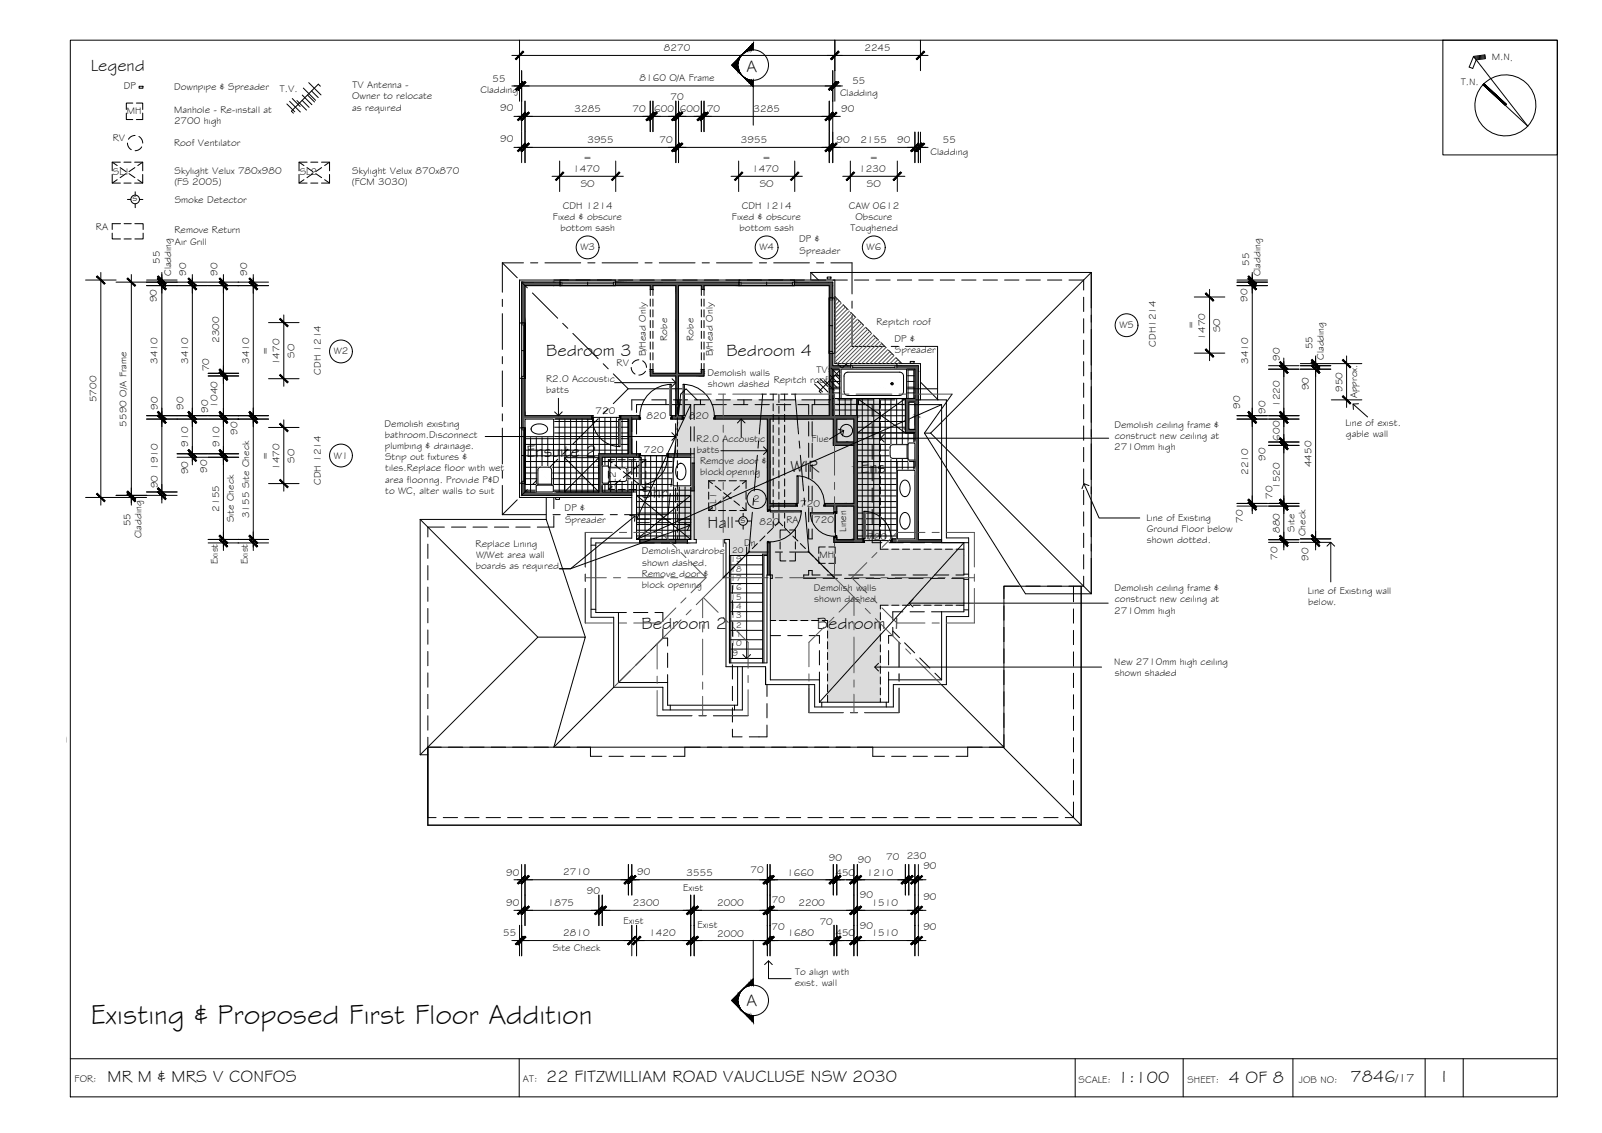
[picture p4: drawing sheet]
<svg xmlns="http://www.w3.org/2000/svg" width="420mm" height="297mm" viewBox="0 0 420 297" stroke-linecap="round" stroke-linejoin="round" font-family="sans-serif">
<defs><g id="words">
<text font-size="7.5" x="23.8" y="268.4">Existing &amp; Proposed First Floor Addition</text>
<g font-size="4.5">
<text x="23.8" y="18.5">Legend</text>
<text x="195.8" y="18.8">A</text>
<text x="143.3" y="93.3">Bedroom 3</text>
<text x="190.5" y="93.3">Bedroom 4</text>
<text x="138.1" y="119.7">Ensuite 2</text>
<text x="207.3" y="123.8">WIR</text>
<text x="225.7" y="123.9">Ens 1</text>
<text x="168.3" y="130.4">Shr</text>
<text x="185.6" y="138.5">Hall</text>
<text x="168.3" y="164.8">Bedroom 2</text>
<text x="214.3" y="164.8">Bedroom 1</text>
<text x="195.8" y="263.7">A</text>
<text x="28.2" y="283.6">MR M &amp; MRS V CONFOS</text>
<text x="143.3" y="283.6">22 FITZWILLIAM ROAD VAUCLUSE NSW 2030</text>
<text x="293.2" y="283.9">1:100</text>
<text x="322.3" y="283.9">4 OF 8</text>
<text x="354.2" y="283.8">7846</text>
<text x="378.3" y="283.6">I</text>
</g>
<text font-size="3.2" x="366" y="283.8">/17</text>
<g font-size="2.6">
<text x="174.1" y="13.4">8270</text>
<text x="226.7" y="13.5">2245</text>
<text x="391.2" y="15.8" transform="rotate(1 391.2 15.8)">M.N.</text>
<text x="32.5" y="23.3">DP</text>
<text x="45.7" y="23.7">Downpipe &amp; Spreader</text>
<text x="92.5" y="23.1">TV Antenna -</text>
<text x="129.2" y="21.5">55</text>
<text x="167.8" y="21.3">8160 O/A Frame</text>
<text x="223.5" y="22.1">55</text>
<text x="383.1" y="22.2" transform="rotate(2 383.1 22.2)">T.N.</text>
<text x="33.3" y="29.9">MH</text>
<text x="45.7" y="29.6">Manhole - Re-install at</text>
<text x="73.4" y="24.2">T.V.</text>
<text x="92.3" y="26">Owner to relocate</text>
<text x="92.4" y="29">as required</text>
<text x="126" y="24.4">Cladding</text>
<text x="131.2" y="29.2">90</text>
<text x="150.7" y="29.4">3285</text>
<text x="165.9" y="29.4">70</text>
<text x="171.6" y="29.4">600</text>
<text x="175.8" y="26.3">70</text>
<text x="178.3" y="29.4">600</text>
<text x="185.4" y="29.4">70</text>
<text x="197.7" y="29.4">3285</text>
<text x="220.3" y="25.1">Cladding</text>
<text x="220.6" y="29.5">90</text>
<text x="45.6" y="32.5">2700 high</text>
<text x="29.6" y="37.1">RV</text>
<text x="45.7" y="38.4">Roof Ventilator</text>
<text x="131.2" y="37.3">90</text>
<text x="154.1" y="37.6">3955</text>
<text x="173" y="37.5">70</text>
<text x="194.3" y="37.6">3955</text>
<text x="219.4" y="37.6">90</text>
<text x="225.7" y="37.6">2155</text>
<text x="235.3" y="37.6">90</text>
<text x="244.1" y="40.5">Cladding</text>
<text x="247.3" y="37.6">55</text>
<text x="29.6" y="45.9">SL1</text>
<text x="45.8" y="45.6">Skylight Velux 780x980</text>
<text x="78.6" y="45.9">SL2</text>
<text x="92.4" y="45.6">Skylight Velux 870x870</text>
<text x="150.3" y="45.1">1470</text>
<text x="153" y="42.2">=</text>
<text x="197.3" y="45.1">1470</text>
<text x="200" y="42.2">=</text>
<text x="225.4" y="45.1">1230</text>
<text x="228.1" y="42.2">=</text>
<text x="34.8" y="52.8">s</text>
<text x="45.7" y="48.6">(FS 2005)</text>
<text x="45.8" y="53.2">Smoke Detector</text>
<text x="92.3" y="48.5">(FCM 3030)</text>
<text x="152.3" y="49">SO</text>
<text x="199.2" y="49">SO</text>
<text x="227.4" y="49">SO</text>
<text x="145" y="57.7">Fixed &amp; obscure</text>
<text x="147.6" y="54.8">CDH 1214</text>
<text x="192" y="57.7">Fixed &amp; obscure</text>
<text x="194.6" y="54.8">CDH 1214</text>
<text x="222.6" y="54.8">CAW 0612</text>
<text x="224.4" y="57.7">Obscure</text>
<text x="25.2" y="60.3">RA</text>
<text x="45.8" y="61.2">Remove Return</text>
<text x="45.9" y="64.1">Air Grill</text>
<text x="147" y="60.7">bottom sash</text>
<text x="152.2" y="65.7">W3</text>
<text x="194" y="60.7">bottom sash</text>
<text x="199.2" y="65.7">W4</text>
<text x="209.6" y="63.5">DP &amp;</text>
<text x="223" y="60.7">Toughened</text>
<text x="227.3" y="65.7">W6</text>
<text x="41.9" y="69.2" transform="rotate(-90 41.9 69.2)">55</text>
<text x="209.7" y="66.5">Spreader</text>
<text x="327.6" y="69.7" transform="rotate(-90 327.6 69.7)">55</text>
<text x="44.9" y="72.4" transform="rotate(-90 44.9 72.4)">Cladding</text>
<text x="48.9" y="72.4" transform="rotate(-90 48.9 72.4)">90</text>
<text x="57" y="72.4" transform="rotate(-90 57 72.4)">90</text>
<text x="64.9" y="72.4" transform="rotate(-90 64.9 72.4)">90</text>
<text x="330.6" y="72.4" transform="rotate(-90 330.6 72.4)">Cladding</text>
<text x="41.1" y="79.3" transform="rotate(-90 41.1 79.3)">90</text>
<text x="327.2" y="79.2" transform="rotate(-90 327.2 79.2)">90</text>
<text x="57.5" y="89.9" transform="rotate(-90 57.5 89.9)">2300</text>
<text x="175" y="89.3" transform="rotate(-90 175 89.3)">Robe</text>
<text x="181.9" y="89.3" transform="rotate(-90 181.9 89.3)">Robe</text>
<text x="229.9" y="85.3">Repitch roof</text>
<text x="234.6" y="89.6">DP &amp;</text>
<text x="293.6" y="86.1">W5</text>
<text x="313.2" y="86.3" transform="rotate(-90 313.2 86.3)">=</text>
<text x="316.1" y="89" transform="rotate(-90 316.1 89)">1470</text>
<text x="320" y="87.1" transform="rotate(-90 320 87.1)">SO</text>
<text x="41.3" y="95.4" transform="rotate(-90 41.3 95.4)">3410</text>
<text x="49.3" y="95.4" transform="rotate(-90 49.3 95.4)">3410</text>
<text x="65.3" y="95.4" transform="rotate(-90 65.3 95.4)">3410</text>
<text x="70.4" y="93" transform="rotate(-90 70.4 93)">=</text>
<text x="73.3" y="95.7" transform="rotate(-90 73.3 95.7)">1470</text>
<text x="77.2" y="93.8" transform="rotate(-90 77.2 93.8)">SO</text>
<text x="87.5" y="92.9">W2</text>
<text x="161.7" y="95.9">RV</text>
<text x="169.4" y="93.4" transform="rotate(-90 169.4 93.4)">B/Head Only</text>
<text x="187" y="93.4" transform="rotate(-90 187 93.4)">B/Head Only</text>
<text x="234.7" y="92.5">Spreader</text>
<text x="303.2" y="90.9" transform="rotate(-90 303.2 90.9)">CDH1214</text>
<text x="327.3" y="95.4" transform="rotate(-90 327.3 95.4)">3410</text>
<text x="335.6" y="94.7" transform="rotate(-90 335.6 94.7)">90</text>
<text x="344.2" y="91.6" transform="rotate(-90 344.2 91.6)">55</text>
<text x="347.2" y="94.3" transform="rotate(-90 347.2 94.3)">Cladding</text>
<text x="54.8" y="97.3" transform="rotate(-90 54.8 97.3)">70</text>
<text x="84.1" y="98.2" transform="rotate(-90 84.1 98.2)">CDH 1214</text>
<text x="143.2" y="100.1">R2.0 Accoustic</text>
<text x="185.6" y="98.6">Demolish walls</text>
<text x="185.7" y="101.6">shown dashed</text>
<text x="202.9" y="100.4">Repitch roof</text>
<text x="214.2" y="97.7">TV</text>
<text x="25.3" y="105.4" transform="rotate(-90 25.3 105.4)">5700</text>
<text x="41.4" y="107.4" transform="rotate(-90 41.4 107.4)">90</text>
<text x="48.1" y="107.5" transform="rotate(-90 48.1 107.5)">90</text>
<text x="57" y="106.9" transform="rotate(-90 57 106.9)">1040</text>
<text x="143.3" y="103.1">batts</text>
<text x="325.2" y="107.2" transform="rotate(-90 325.2 107.2)">90</text>
<text x="335.6" y="106.7" transform="rotate(-90 335.6 106.7)">1220</text>
<text x="343.3" y="102.3" transform="rotate(-90 343.3 102.3)">90</text>
<text x="352.1" y="102.7" transform="rotate(-90 352.1 102.7)">950</text>
<text x="355.9" y="104.4" transform="rotate(-90 355.9 104.4)">Approx.</text>
<text x="33.2" y="111.8" transform="rotate(-90 33.2 111.8)">5590 O/A Frame</text>
<text x="54.6" y="108.2" transform="rotate(-90 54.6 108.2)">90</text>
<text x="100.9" y="111.8">Demolish existing</text>
<text x="156.2" y="108.6">720</text>
<text x="169.6" y="109.7">820</text>
<text x="180.7" y="109.7">820</text>
<text x="292.3" y="112.2">Demolish ceiling frame &amp;</text>
<text x="331.9" y="108.4" transform="rotate(-90 331.9 108.4)">90</text>
<text x="352.9" y="111.7">Line of exist.</text>
<text x="49.4" y="117.1" transform="rotate(-90 49.4 117.1)">910</text>
<text x="57.5" y="117.1" transform="rotate(-90 57.5 117.1)">910</text>
<text x="62.3" y="114.1" transform="rotate(-90 62.3 114.1)">90</text>
<text x="100.9" y="114.7">bathroom.Disconnect</text>
<text x="100.9" y="117.7">plumbing &amp; drainage.</text>
<text x="168.9" y="118.8">720</text>
<text x="182.7" y="115.8">R2.0 Accoustic</text>
<text x="182.7" y="118.7">batts</text>
<text x="212.9" y="115.9">Flue</text>
<text x="292.2" y="118.1">2710mm high</text>
<text x="292.4" y="115.1">construct new ceiling at</text>
<text x="335.6" y="115.5" transform="rotate(-90 335.6 115.5)">600</text>
<text x="353" y="114.6">gable wall</text>
<text x="41.4" y="123.2" transform="rotate(-90 41.4 123.2)">1910</text>
<text x="49.3" y="124.3" transform="rotate(-90 49.3 124.3)">90</text>
<text x="54.3" y="124" transform="rotate(-90 54.3 124)">90</text>
<text x="70.4" y="120.5" transform="rotate(-90 70.4 120.5)">=</text>
<text x="73.3" y="123.2" transform="rotate(-90 73.3 123.2)">1470</text>
<text x="77.2" y="121.3" transform="rotate(-90 77.2 121.3)">SO</text>
<text x="87.5" y="120.2">W1</text>
<text x="101" y="120.6">Strip out fixtures &amp;</text>
<text x="101" y="123.6">tiles.Replace floor with wet</text>
<text x="161.6" y="125.4" transform="rotate(-90 161.6 125.4)">2</text>
<text x="183.6" y="121.6">Remove door &amp;</text>
<text x="183.6" y="124.5">block opening</text>
<text x="327.4" y="124.5" transform="rotate(-90 327.4 124.5)">2210</text>
<text x="331.9" y="120.9" transform="rotate(-90 331.9 120.9)">90</text>
<text x="343.9" y="122.5" transform="rotate(-90 343.9 122.5)">4450</text>
<text x="41.4" y="128.1" transform="rotate(-90 41.4 128.1)">90</text>
<text x="84.1" y="127.1" transform="rotate(-90 84.1 127.1)">CDH 1214</text>
<text x="101" y="126.5">area flooring. Provide P&amp;D</text>
<text x="101" y="129.4">to WC, alter walls to suit</text>
<text x="161.5" y="128.4" transform="rotate(-90 161.5 128.4)">SL</text>
<text x="197.6" y="131.7">2</text>
<text x="333.8" y="130.8" transform="rotate(-90 333.8 130.8)">70</text>
<text x="335.6" y="128.2" transform="rotate(-90 335.6 128.2)">1520</text>
<text x="34.2" y="137.9" transform="rotate(-90 34.2 137.9)">55</text>
<text x="57.5" y="134.1" transform="rotate(-90 57.5 134.1)">2155</text>
<text x="61.3" y="136.9" transform="rotate(-90 61.3 136.9)">Site Check</text>
<text x="65.3" y="135.9" transform="rotate(-90 65.3 135.9)">3155 Site Check</text>
<text x="148.1" y="134.1">DP &amp;</text>
<text x="148.2" y="137">Spreader</text>
<text x="187.8" y="133.9" transform="rotate(-90 187.8 133.9)">SL1</text>
<text x="194.3" y="137.1">s</text>
<text x="199.2" y="137.7">820</text>
<text x="206.3" y="137">RA</text>
<text x="209.9" y="132.9">720</text>
<text x="213.5" y="137.2">720</text>
<text x="300.7" y="136.6">Line of Existing</text>
<text x="326" y="137.1" transform="rotate(-90 326 137.1)">70</text>
<text x="37.2" y="141.2" transform="rotate(-90 37.2 141.2)">Cladding</text>
<text x="124.7" y="143.4">Replace Lining</text>
<text x="195.2" y="143">Dn</text>
<text x="222" y="139.4" transform="rotate(-90 222 139.4)">Linen</text>
<text x="227.4" y="141.6">720</text>
<text x="300.8" y="139.5">Ground Floor below</text>
<text x="300.8" y="142.4">shown dotted.</text>
<text x="335.6" y="139.7" transform="rotate(-90 335.6 139.7)">880</text>
<text x="339.5" y="139.4" transform="rotate(-90 339.5 139.4)">Site</text>
<text x="342.4" y="140.6" transform="rotate(-90 342.4 140.6)">Check</text>
<text x="57.2" y="147.8" transform="rotate(-90 57.2 147.8)">Exist</text>
<text x="65" y="147.8" transform="rotate(-90 65 147.8)">Exist</text>
<text x="124.8" y="149.2">boards as required</text>
<text x="124.9" y="146.3">W/Wet area wall</text>
<text x="168.3" y="145.3">Demolish wardrobe</text>
<text x="168.4" y="148.3">shown dashed.</text>
<text x="214.9" y="146.3">MH</text>
<text x="335.1" y="146.8" transform="rotate(-90 335.1 146.8)">70</text>
<text x="343.2" y="147" transform="rotate(-90 343.2 147)">90</text>
<text x="168.3" y="151.2">Remove door &amp;</text>
<text x="168.3" y="154.1">block opening</text>
<text x="213.5" y="155">Demolish walls</text>
<text x="292.3" y="155">Demolish ceiling frame &amp;</text>
<text x="343" y="155.7">Line of Existing wall</text>
<text x="213.6" y="157.9">shown dashed</text>
<text x="292.2" y="160.9">2710mm high</text>
<text x="292.4" y="157.9">construct new ceiling at</text>
<text x="343.1" y="158.6">below.</text>
<text x="292.3" y="174.3">New 2710mm high ceiling</text>
<text x="292.4" y="177.2">shown shaded</text>
<text x="0" y="194.3">ector - Existing</text>
<text x="217.4" y="225.8">90</text>
<text x="225" y="226.2">90</text>
<text x="232.4" y="225.4">70</text>
<text x="237.8" y="225.3">230</text>
<text x="242.2" y="227.9">90</text>
<text x="132.8" y="229.6">90</text>
<text x="147.7" y="229.5">2710</text>
<text x="167.1" y="229.4">90</text>
<text x="179.2" y="233.6">Exist</text>
<text x="180.1" y="229.6">3555</text>
<text x="196.8" y="228.9">70</text>
<text x="206.4" y="229.6">1660</text>
<text x="219.1" y="229.6">450</text>
<text x="227.4" y="229.6">1210</text>
<text x="132.8" y="237.6">90</text>
<text x="143.7" y="237.5">1875</text>
<text x="153.9" y="234.4">90</text>
<text x="166" y="237.6">2300</text>
<text x="188.1" y="237.6">2000</text>
<text x="202.4" y="236.8">70</text>
<text x="209.4" y="237.6">2200</text>
<text x="225.5" y="235.6">90</text>
<text x="228.6" y="237.6">1510</text>
<text x="242.2" y="235.9">90</text>
<text x="131.9" y="245.5">55</text>
<text x="147.7" y="245.5">2810</text>
<text x="163.5" y="242.2">Exist</text>
<text x="170.3" y="245.5">1420</text>
<text x="182.9" y="243.3">Exist</text>
<text x="188.1" y="245.5">2000</text>
<text x="202.4" y="243.9">70</text>
<text x="206.6" y="245.5">1680</text>
<text x="215" y="242.6">70</text>
<text x="219.1" y="245.5">450</text>
<text x="225.5" y="243.5">90</text>
<text x="228.6" y="245.5">1510</text>
<text x="242.2" y="243.9">90</text>
<text x="145" y="249.3">Site Check</text>
<text x="208.6" y="255.5">To align with</text>
<text x="208.4" y="258.4">exist. wall</text>
<text x="19.6" y="283.8">FOR:</text>
<text x="137.2" y="283.6">AT:</text>
<text x="282.9" y="283.9">SCALE:</text>
<text x="311.5" y="283.9">SHEET:</text>
<text x="340.7" y="283.9">JOB NO:</text>
</g>
<g font-size="2.2">
<text x="191.6" y="149.8">18</text>
<text x="191.6" y="147.4">19</text>
<text x="192" y="144.9">20</text>
<text x="191.6" y="154.7">16</text>
<text x="191.6" y="152.3">17</text>
<text x="191.6" y="159.7">14</text>
<text x="191.6" y="157.2">15</text>
<text x="191.6" y="167">11</text>
<text x="191.6" y="164.5">12</text>
<text x="191.6" y="162.1">13</text>
<text x="191.6" y="169.5">10</text>
<text x="192.1" y="171.9">9</text>
</g>
</g></defs>
<!-- layer: HATCH -->
<g fill="#dbdbdb" stroke="#dbdbdb" stroke-width=".26">
<path d="M177.7 104.8l53.2 36.6v-36.6zM177.7 104.8l53.2 36.6h-53.2z"/>
<path d="M191.3 141.4l39.6 2.6v-2.6zM191.3 141.4l39.6 2.6h-39.6z"/>
<path d="M191.3 144l61.5 1.6v-1.6zM191.3 144l61.5 1.6h-61.5z"/>
<path d="M202 145.6l50.8 5.1v-5.1zM202 145.6l50.8 5.1h-50.8z"/>
<path d="M202 150.7l50.8 8v-8zM202 150.7l50.8 8h-50.8z"/>
<path d="M202 158.7l28.9 4v-4zM202 158.7l28.9 4h-28.9z"/>
<path d="M217.1 162.7l13.8 21.4v-21.4zM217.1 162.7l13.8 21.4h-13.8z"/>
</g>
<!-- layer: TILES -->
<g fill="none" stroke="#000" stroke-width=".26">
<path d="M218.4 97h21.6M218.4 98.5h21.6M218.7 96.8v12.2M220.2 96.8v12.2M221.7 96.8v12.2M223.2 96.8v12.2M224.7 96.8v12.2M226.2 96.8v44.5M227.7 96.8v44.5M229.2 96.8v44.5M230.7 96.8v44.5M232.2 96.8v44.5"/>
<path d="M233.7 96.8v44.5M235.2 96.8v44.5M236.7 96.8v44.5M238.2 96.8v7.7M239.7 96.8v7.7M137.7 110.5h27.1M137.7 112h27.1M137.7 113.5h27.1M137.7 115h27.1M137.7 116.5h27.1M137.7 118h27.1M137.7 119.5h19.4"/>
<path d="M139.2 109.9v19.1M140.7 109.9v19.1M142.2 109.9v19.1M143.7 109.9v19.1M145.2 109.9v19.1M146.7 109.9v19.1M148.2 109.9v19.1M149.7 109.9v19.1M151.2 109.9v19.1M152.7 109.9v19.1M154.2 109.9v19.1M155.6 109.4h6.9"/>
<path d="M155.7 109.4v19.6M157.2 109.4v9.6M158.7 109.4v9.6M158.7 119.9v9.1M160.2 109.4v9.6M160.2 119.9v9.1M161.7 109.4v9.6M161.7 119.9v9.1M163.2 109.9v9.1M163.2 119.9v9.1M164.7 109.9v9.1M164.7 119.9v9.1"/>
<path d="M166.2 119.9v9.1M167.7 119.9v21.5M167.9 119.5h7.2M168 119.4h6.9M169.2 119.4v22M170.7 119.4v22M172.2 119.4v22M173.7 119.4v22M175.2 119.9v21.5M176.7 119.9v21.5M178.2 119.9v21.5M179.7 119.9v21.5"/>
<path d="M218.4 100h21.6M218.4 101.5h21.6M218.4 103h21.6M218.4 104.5h19.1M218.4 106h19.1M218.4 107.5h19.1M224.9 109h12.6M224.9 110.5h12.6M224.9 112h12.6M224.9 113.5h15.1M224.9 115h15.1M224.9 116.5h15.1"/>
<path d="M224.9 118h15.1M224.9 119.5h15.1M238.2 113.5v27.8M239.7 113.5v27.8M137.7 121h19.4M137.7 122.5h19.4M137.7 124h19.4M137.7 125.5h19.4M137.7 127h19.4M137.7 128.5h19.4M158 121h23.2M158 122.5h23.2"/>
<path d="M158 124h23.2M158 125.5h23.2M158 127h23.2M158 128.5h23.2M166.9 130h14.3M166.9 131.5h14.3M166.9 133h14.3M166.9 134.5h14.3M166.9 136h14.3M166.9 137.5h14.3M166.9 139h14.3M224.9 121h15.1"/>
<path d="M224.9 122.5h15.1M224.9 124h15.1M224.9 125.5h15.1M224.9 127h15.1M224.9 128.5h15.1M224.9 130h15.1M224.9 131.5h15.1M224.9 133h15.1M224.9 134.5h15.1M224.9 136h15.1M224.9 137.5h15.1M224.9 139h15.1"/>
<path d="M166.9 140.5h14.3M224.9 140.5h15.1M226.7 141.7h6.9"/>
</g>
<!-- layer: HATCH -->
<g fill="#545454" stroke="#545454" stroke-width=".26">
<path d="M222.7 116.8l1.3-.6v.6z"/>
<path d="M240.4 109l.5-.2v.2z"/>
<path d="M240 108.8h.9l-.5 .2z"/>
<path d="M224 109.9h.9v5.9z"/>
<path d="M224 116.2h.9v5.2z"/>
<path d="M201.3 122.7h.7v3.3z"/>
<path d="M136.8 74l.9 .9h-.9z"/>
<path d="M136.8 129h.9l-.9 .9z"/>
<path d="M237.5 104.5h2.5z"/>
<path d="M239.4 104.8l.6-.3v.3z"/>
<path d="M237.5 105.4h.8z"/>
<path d="M237.5 106.1h.8v3.8z"/>
<path d="M237.5 112.4l.3 .2h-.3z"/>
<path d="M237.8 112.6h2.2v.9z"/>
<path d="M201.3 142.3l.7 8.4v-8.4zM201.3 142.3l.7 8.4h-.7z"/>
<path d="M218.6 109.9l.9 6v-6zM218.6 109.9l.9 6h-.9z"/>
<path d="M222 115.9l2 .3v-.3zM222 115.9l2 .3h-2z"/>
<path d="M218.6 115.9l3.4 .3v-.3zM218.6 115.9l3.4 .3h-3.4z"/>
<path d="M222 116.2l.7 .6 1.3-.6zM222 116.2l.7 .6h-.7z"/>
<path d="M218.6 116.2l3.4 .6v-.6zM218.6 116.2l3.4 .6h-3.4z"/>
<path d="M217.5 92.6l.9 3.3v-3.3zM217.5 92.6l.9 3.3h-.9z"/>
<path d="M235.2 95.9l5.7 .9v-.9zM235.2 95.9l5.7 .9h-5.7z"/>
<path d="M217.5 95.9l5.6 .9v-.9zM217.5 95.9l5.6 .9h-5.6z"/>
<path d="M240 96.8l.9 .6v-.6zM240 96.8l.9 .6h-.9z"/>
<path d="M217.5 96.8l.9 .6v-.6zM217.5 96.8l.9 .6h-.9z"/>
<path d="M240 97.4l.9 4.5v-4.5zM240 97.4l.9 4.5h-.9z"/>
<path d="M217.5 97.4l.9 4.5v-4.5zM217.5 97.4l.9 4.5h-.9z"/>
<path d="M240 101.9l.9 2.6v-2.6zM240 101.9l.9 2.6h-.9zM240 104.5h.9zM240 104.5h.9z"/>
<path d="M240 104.5l.9 .3v-.3zM240 104.5l.9 .3h-.9z"/>
<path d="M217.5 101.9l.9 2.9v-2.9zM217.5 101.9l.9 2.9h-.9z"/>
<path d="M240 104.8l.9 .7v-.7zM240 104.8l.9 .7h-.9z"/>
<path d="M217.5 104.8l.9 .7v-.7zM217.5 104.8l.9 .7h-.9z"/>
<path d="M240 105.5l.9 .6v-.6zM240 105.5l.9 .6h-.9z"/>
<path d="M217.5 105.5l.9 .6v-.6zM217.5 105.5l.9 .6h-.9z"/>
<path d="M240 106.1l.9 2.7v-2.7zM240 106.1l.9 2.7h-.9z"/>
<path d="M240 108.8v.2h.4zM240 109h.4l-.4 .2z"/>
<path d="M217.5 106.1l.9 2.9v-2.9zM217.5 106.1l.9 2.9h-.9z"/>
<path d="M240.4 109l.5 .2v-.2zM240 109.2l.4-.2 .5 .2z"/>
<path d="M224.1 109l.8 .2v-.2zM224.1 109l.8 .2h-.8z"/>
<path d="M222 109l2.1 .2v-.2zM222 109l2.1 .2h-2.1z"/>
<path d="M213 109l9 .2v-.2zM213 109l9 .2h-9z"/>
<path d="M212.1 109l.9 .2v-.2zM212.1 109l.9 .2h-.9z"/>
<path d="M240 109.2l.9 .3v-.3zM240 109.2l.9 .3h-.9z"/>
<path d="M224.1 109.2l.8 .3v-.3zM224.1 109.2l.8 .3h-.8z"/>
<path d="M222 109.2l2.1 .3v-.3zM222 109.2l2.1 .3h-2.1z"/>
<path d="M213 109.2l9 .3v-.3zM213 109.2l9 .3h-9z"/>
<path d="M212.1 109.2l.9 .3v-.3zM212.1 109.2l.9 .3h-.9z"/>
<path d="M222 109.5l2.9 .4v-.4zM222 109.5l2.9 .4h-2.9z"/>
<path d="M213 109.5l9 .4v-.4zM213 109.5l9 .4h-9z"/>
<path d="M212.1 109.5l.9 .4v-.4zM212.1 109.5l.9 .4h-.9z"/>
<path d="M187.5 109l24.6 .9v-.9zM187.5 109l24.6 .9h-24.6z"/>
<path d="M224 109.9v5.9h.9zM224 115.8h.9l-.9 .4zM224 116.2h.9v-.4z"/>
<path d="M224 116.2v5.2h.9zM224 121.4h.9l-.9 1zM224.9 121.4l-.9 1h.9z"/>
<path d="M240 109.5l.9 13.2v-13.2zM240 109.5l.9 13.2h-.9z"/>
<path d="M224 122.4l.9 .3v-.3zM224 122.4l.9 .3h-.9z"/>
<path d="M201.3 109.9l.7 12.8v-12.8zM201.3 109.9l.7 12.8h-.7z"/>
<path d="M201.3 122.7v3.3h.7zM201.3 126h.7l-.7 .3zM201.3 126.3h.7v-.3z"/>
<path d="M224 122.7l.9 9.3v-9.3zM224 122.7l.9 9.3h-.9z"/>
<path d="M201.3 126.3l.7 5.7v-5.7zM201.3 126.3l.7 5.7h-.7z"/>
<path d="M223.7 132l1.2 .7v-.7zM223.7 132l1.2 .7h-1.2z"/>
<path d="M222 132l1.7 .7v-.7zM222 132l1.7 .7h-1.7z"/>
<path d="M216.4 132l5.6 .7v-.7zM216.4 132l5.6 .7h-5.6z"/>
<path d="M201.3 132l7.5 .7v-.7zM201.3 132l7.5 .7h-7.5z"/>
<path d="M224 132.7l.9 8.6v-8.6zM224 132.7l.9 8.6h-.9z"/>
<path d="M240 122.7l.9 18.6v-18.6zM240 122.7l.9 18.6h-.9z"/>
<path d="M234 141.3l6.9 .9v-.9zM234 141.3l6.9 .9h-6.9z"/>
<path d="M224 141.3l2.4 .9v-.9zM224 141.3l2.4 .9h-2.4z"/>
<path d="M208.3 74l10.1 .9v-.9zM208.3 74l10.1 .9h-10.1z"/>
<path d="M217.5 74.9l.9 3.2v-3.2zM217.5 74.9l.9 3.2h-.9z"/>
<path d="M161.4 74l32.4 .9v-.9zM161.4 74l32.4 .9h-32.4z"/>
<path d="M183.9 74.9l.7 1v-1zM183.9 74.9l.7 1h-.7z"/>
<path d="M170.5 74.9l.7 1v-1zM170.5 74.9l.7 1h-.7z"/>
<path d="M177.3 74.9l.7 9.1v-9.1zM177.3 74.9l.7 9.1h-.7z"/>
<path d="M183.9 96.9l.7 .5v-.5zM183.9 96.9l.7 .5h-.7z"/>
<path d="M177.3 84l.7 13.4v-13.4zM177.3 84l.7 13.4h-.7z"/>
<path d="M170.5 96.9l.7 .5v-.5zM170.5 96.9l.7 .5h-.7z"/>
<path d="M183.9 97.4l.7 .5v-.5zM183.9 97.4l.7 .5h-.7z"/>
<path d="M177.3 97.4l.7 .5v-.5zM177.3 97.4l.7 .5h-.7z"/>
<path d="M170.5 97.4l.7 .5v-.5zM170.5 97.4l.7 .5h-.7z"/>
<path d="M170.5 97.9l14.1 .7v-.7zM170.5 97.9l14.1 .7h-14.1z"/>
<path d="M177.3 98.6l.7 3.3v-3.3zM177.3 98.6l.7 3.3h-.7z"/>
<path d="M177.3 101.9l.7 2.9v-2.9zM177.3 101.9l.7 2.9h-.7z"/>
<path d="M177.3 104.8l.7 .7v-.7zM177.3 104.8l.7 .7h-.7z"/>
<path d="M177.3 105.5l.7 .6v-.6zM177.3 105.5l.7 .6h-.7z"/>
<path d="M177.3 106.1l.7 2.9v-2.9zM177.3 106.1l.7 2.9h-.7z"/>
<path d="M177.2 109l1.8 .9v-.9zM177.2 109l1.8 .9h-1.8z"/>
<path d="M176.3 109l.9 .9v-.9zM176.3 109l.9 .9h-.9z"/>
<path d="M146.8 74l.1 .9zM146.8 74l.1 .9z"/>
<path d="M145.3 74l1.5 .9v-.9zM145.3 74l1.5 .9h-1.5z"/>
<path d="M136.8 74l8.5 .9v-.9zM136.8 74l8.5 .9h-7.6z"/>
<path d="M136.8 74.9l.9 9.8v-9.8zM136.8 74.9l.9 9.8h-.9z"/>
<path d="M177.2 141.4l3.1 .9v-.9zM177.2 141.4l3.1 .9h-3.1z"/>
<path d="M167.8 141.4l9.4 .9v-.9zM167.8 141.4l9.4 .9h-9.4z"/>
<path d="M136.8 99.2l.9 9.8v-9.8zM136.8 99.2l.9 9.8h-.9z"/>
<path d="M145.3 109l9.9 .9v-.9zM145.3 109l9.9 .9h-9.9z"/>
<path d="M136.8 109l8.5 .9v-.9zM136.8 109l8.5 .9h-8.5z"/>
<path d="M136.8 109.9l.9 2.2v-2.2zM136.8 109.9l.9 2.2h-.9z"/>
<path d="M136.8 112.1l.9 .1zM136.8 112.1l.9 .1z"/>
<path d="M166.9 109l.7 .9v-.9zM166.9 109l.7 .9h-.7z"/>
<path d="M165.7 109l1.2 .9v-.9zM165.7 109l1.2 .9h-1.2z"/>
<path d="M162.8 109l2.9 .9v-.9zM162.8 109l2.9 .9h-2.9z"/>
<path d="M164.8 109.9l.9 9.1v-9.1zM164.8 109.9l.9 9.1h-.9z"/>
<path d="M166.9 119l.7 .9v-.9zM166.9 119l.7 .9h-.7z"/>
<path d="M157.1 119l9.8 .9v-.9zM157.1 119l9.8 .9h-9.8z"/>
<path d="M157.1 119.9l.9 2.3v-2.3zM157.1 119.9l.9 2.3h-.9z"/>
<path d="M157.1 122.2l.9 .5v-.5zM157.1 122.2l.9 .5h-.9z"/>
<path d="M157.1 122.7l.9 6.3v-6.3zM157.1 122.7l.9 6.3h-.9z"/>
<path d="M136.8 126.7l.9 2.3v-2.3zM136.8 126.7l.9 2.3h-.9z"/>
<path d="M145.3 129l20.4 .9v-.9zM145.3 129l20.4 .9h-20.4z"/>
<path d="M137.7 129l7.6 .9v-.9zM137.7 129l7.6 .9h-8.5z"/>
<path d="M240.9 141.5l6.1 .7v-.7zM240.9 141.5l6.1 .7h-6.1z"/>
<path d="M218.9 132.7l.6 1.5v-1.5zM218.9 132.7l.6 1.5h-.6z"/>
<path d="M218.7 132.7l.2 1.5zM218.7 132.7l.2 1.5z"/>
<path d="M218.9 140.8l.6 .7v-.7zM218.9 140.8l.6 .7h-.6z"/>
<path d="M218.9 141.5l5.1 .7v-.7zM218.9 141.5l5.1 .7h-5.1z"/>
<path d="M218.7 140.8l.2 1.4zM218.7 140.8l.2 1.4z"/>
<path d="M201.3 132.7l.7 1v-1zM201.3 132.7l.7 1h-.7z"/>
<path d="M177.2 119l4 .9v-.9zM177.2 119l4 .9h-4z"/>
<path d="M175.2 119l2 .9v-.9zM175.2 119l2 .9h-2z"/>
<path d="M181.2 121.4l.9 7.3v-7.3zM181.2 121.4l.9 7.3h-.9z"/>
<path d="M237.5 104.5l1.9 .3 .6-.3zM237.5 104.5l1.9 .3h-1.9z"/>
<path d="M239.4 104.8l.6 .6v-.6zM238.4 105.4l1-.6 .6 .6z"/>
<path d="M237.5 104.8l.9 .6 1-.6zM237.5 104.8l.9 .6h-.9z"/>
<path d="M238.4 105.4h1.6zM238.4 105.4h1.6zM238.4 105.4h1.6z"/>
<path d="M237.5 105.4h.8zM237.5 105.4h.8l-.8 .6zM237.5 106h.8v-.6z"/>
<path d="M237.5 106l.8 .1zM237.5 106l.8 .1z"/>
<path d="M237.5 106.1v3.8h.8zM237.5 109.9h.8l-.8 .4zM237.5 110.3h.8v-.4z"/>
<path d="M237.5 110.3l.8 2.1v-2.1zM237.5 110.3l.8 2.1h-.8z"/>
<path d="M237.5 112.4l.8 .2v-.2zM237.5 112.4l.8 .2z"/>
<path d="M237.5 112.6l2.5 .9zM237.5 112.6l2.5 .9h-2.5z"/>
</g>
<!-- layer: EXISTING -->
<g fill="none" stroke="#000" stroke-width=".26">
<path d="M145.3 73.4h3.8M151 73.4h3.7M156.6 73.4h3.7M162.2 73.4h3.8M167.9 73.4h3.7M173.5 73.4h3.7M179.1 73.4h3.7M184.7 73.4h3.8M190.4 73.4h3.7M196 73.4h3.7M201.6 73.4h3.7M207.2 73.4h3.8"/>
<path d="M212.9 73.4h3.7M218.5 73.4h3.7M224.1 73.4h3.7M229.7 73.4h3.8M235.4 73.4h3.7M241 73.4h3.7M246.6 73.4h3.7M252.2 73.4h3.8M257.9 73.4h3.7M263.5 73.4h3.7M269.1 73.4h3.7M274.7 73.4h3.8"/>
<path d="M280.4 73.4h3.8v2.6M284.2 77.9v3.8M284.2 83.6v3.7M284.2 89.2v3.7M284.2 94.8v3.7M165.7 109.4v3.7M165.7 115v3.8M166.9 108.2v-2.1h14.3v3.9M166.9 110v3.8M166.9 115.6v3.8M169 104.8h-3.3v2.7M170.9 104.8h3.8v1.3"/>
<path d="M176.6 104.8h3.7M177.2 106.1v3.1M177.2 111.1v3.7M177.2 116.7v3.8M178.4 104.8v1.3M181.2 111.9v3.7M181.2 117.5v3.9M182.1 111.9v3.7M182.1 117.5v3.9M182.2 104.8h3.7M183.7 104.8v1.3M184.9 106.1h-2.8v3.9"/>
<path d="M186.8 106.1h3.7M187.8 104.8h3.7M192.4 106.1h3.7M193.4 104.8h3.8M195.1 104.8v1.3M198 106.1h3.8M199.1 104.8h3.7M203.6 106.1h3.8M204.7 104.8h3.7M209.3 106.1h2.8v2.6M210.3 104.8h7.6M212.1 110.5v3.8"/>
<path d="M212.1 116.2v3.7M213 110.5v3.8M213 116.2v3.7M213.7 104.8v1.3M217.6 106.1h-4.6v2.6M219.4 106.1h3.8M219.8 104.8h3.7M225.1 106.1h3.7v3.1M225.2 104.8v1.3M225.4 104.8h3.7M228.8 111.1v3.7M228.8 116.7v3.7"/>
<path d="M230.7 106.1h3.7M231 104.8h3.7M236.3 106.1h10.7v36.2M236.6 104.8h11.6v36.2h5.8v20.6h-5.8v17.9h-13.9v5.8h-20.6v-5.8h-12.9v-4.7h-10.4v-32.5h-.3v-.9h1.2v32.4h9.9v-23.1h1.4v.9h-.6v26.6h12.9M284.2 100.4v3.8M284.2 106.1v3.7M284.2 111.7v3.7M284.2 117.3v3.7M116.6 138.2h-4.4v2.6M118.4 138.2h3.8M124 138.2h3.8M129.7 138.2h3.7"/>
<path d="M135.3 138.2h3.8M145.3 135.2v3h-4.4M145.3 130.4v3M165.7 120.7v3.7M165.7 126.3v14.8h-10.7v20.7h6v18.4h12.8v5.9h20.9v-11.3M166.9 121.3v3.7M166.9 126.9v9.2h3.4M170.3 137h-3.4v4.4h14.3v-4.4h-3.4M172.2 136.1h3.7M172.2 137h3.7M177.2 122.3v3.8M177.2 128v3.7"/>
<path d="M177.2 133.6v3.7M177.2 139.2v3.1h-3.8M181.2 128.7v7.4h-3.4M182.1 128.7v12.7h.5v.9h-2.3v-.9M212.1 121.8v3.8M212.1 127.4v3.8M212.1 133.1v3.7M212.1 138.7v2.6h.9v-2.6M213 121.8v3.8M213 127.4v3.8M213 133.1v3.7M228.8 122.3v3.8"/>
<path d="M228.8 127.9v3.8M228.8 133.6v3.7M228.8 139.2v3.1h2.5M284.2 122.9v3.8M284.2 128.6v3.7M284.2 134.2v3.7M284.2 139.8v3.8M112.2 142.7v3.7M112.2 148.3v3.7M112.2 153.9v3.8M112.2 159.5v3.8M155 142.9h1.3"/>
<path d="M155 159.7h1.3M167.8 141.4v.9M171.6 142.3h-15.3v18.3h8M191.3 145.6h8.7M191.7 157.9h8.3M191.7 155.4h8.3M191.7 153h8.3M191.7 150.6h8.3M191.7 148.1h8.3M191.7 145.6v28.2M192.1 153.5v2M192.1 157.4v3.8"/>
<path d="M201.3 145.3h-1.3v28.5M201.3 145.6h-1v28.2M215.1 150.7h-2.1v-1.1h-.9v1.1h-1.3v.9h3.2M215.9 151.6h3.7M217 150.7h3.7M221.5 151.6h3.7M222.6 150.7h3.7M227.1 151.6h3.8M228.2 150.7h3.8M232.7 151.6h3.8M233.2 142.3h3.7M233.8 150.7h3.8"/>
<path d="M238.4 151.6h3.7M238.8 142.3h3.7M239.5 150.7h3.7M244 151.6h3.7M244.4 142.3h9.6M245.1 150.7h3.7M249.6 151.6h3.2v8.8h-8.5M252.8 150.5h1.2M252.8 142.3v8.4h-2.1M252.8 151.9h1.2M252.8 159.9h1.2M263.3 158.8v3.8"/>
<path d="M267.2 153.7h-3.9v3.3M269.1 153.7h3.7M274.7 153.7h3.7M281.5 153.7v4.1M281.5 159.6v3.8M284.2 151.1v2.6h-3.9M284.2 145.4v3.8M112.2 165.2v3.7M112.2 170.8v3.7M112.2 176.4v3.8M162.2 160.6v18.3M162.2 178.9h12.9"/>
<path d="M165.4 175.8l-3.2 3.1M166.1 160.6h3.8M169.4 171.8l-2.7 2.6M171.8 160.6h2v2.4M173.8 167.3h1.3v2.1M173.8 164.9v2.4M173.8 167.3l-3.1 3.2M175.1 171.2v3.8M191.7 172.6h8.3M191.7 170.2h8.3M191.7 167.7h8.3M191.7 165.3h8.3"/>
<path d="M191.7 162.8h8.3M191.7 160.4h8.3M192.1 163v3.8M192.1 168.7v3.7M192.1 174.3v3.7M192.1 179.9v3.8M193.4 174.8v10.1h-18.3v-8M201.2 179.5v3.1M202 166.6h2.7M206.6 166.6h3.8M212.2 166.6h2.7v2.1M214.9 170.6v3.7"/>
<path d="M214.9 176.2v7.9h18.2v-7.9M233.1 170.6v3.7M233.1 178.2h13.9M234.2 164.5v2.1h-1.1v2.1M234.2 165.4l1.7 1.8M236.8 160.4h-2.6v2.2M237.2 168.5l2.7 2.7M238.7 160.4h3.7M241.2 172.5l2.7 2.6M245.2 176.5l1.8 1.7M247 160.4v17.8M263.3 164.5v3.7"/>
<path d="M263.3 170.1v3.8M263.3 175.7v3.8M281.5 165.3v3.7M281.5 170.9v3.7M281.5 176.5v3.8M112.2 195.9h3.5M112.2 193.3v21h2.2M112.2 182v3.8M112.2 187.7v3.7M117.6 195.9h3.7M123.2 195.9h3.8M128.8 195.9h3.8"/>
<path d="M134.5 195.9h3.7M140.1 195.9h3.7M145.7 195.9h3.8M151.3 195.9h3.6v2.4h2.9M159.7 198.3h3.8M165.4 198.3h3.7M171 198.3h3.7M175.8 184.9v1.2M183.6 195.9h-4v2.4h-3M185.5 195.9h3.8M191.1 195.9h3.8M192.1 191.2v2h2.5"/>
<path d="M192.1 185.6v3.7M192.6 184.9v1.2M196.8 195.9h3.7M201.2 190.1v3.1h-4.7M201.2 184.5v3.7M202.4 195.9h3.7M208 195.9h3.8M213.6 195.9h3.8M215.5 184.1v1.2M219.3 195.9h3.7M224.9 195.9h4v2.4h3.1M232.4 184.1v1.2"/>
<path d="M233.9 198.3h3.7M239.5 198.3h3.7M245.1 198.3h3.7M257.6 195.9h-3.8v2.4h-3.1M263.3 192.6v3.3h-3.8M263.3 181.3v3.8M263.3 187v3.7M281.5 182.1v3.8M281.5 187.8v3.7M281.5 193.4v3.7M281.5 199v3.8M116.3 214.3h3.7"/>
<path d="M121.9 214.3h3.7M127.5 214.3h3.8M133.1 214.3h3.8M138.8 214.3h3.7M144.4 214.3h3.7M150 214.3h3.8M155.6 214.3h3.8M161.3 214.3h3.7M166.9 214.3h3.7M172.5 214.3h3.8M178.1 214.3h3.8M183.8 214.3h3.7"/>
<path d="M189.4 214.3h3.7M195 214.3h3.8M200.6 214.3h3.8M206.3 214.3h3.7M211.9 214.3h3.7M217.5 214.3h3.8M223.1 214.3h3.8M228.8 214.3h3.7M234.4 214.3h3.7M240 214.3h3.8M245.6 214.3h3.8M251.3 214.3h3.7"/>
<path d="M256.9 214.3h3.7M262.5 214.3h3.8M268.1 214.3h3.8M273.8 214.3h3.7M281.5 210.3v4h-2.1M281.5 204.6v3.8"/>
</g>
<!-- layer: NEWWORK -->
<g fill="none" stroke="#000" stroke-width=".26">
<path d="M146.9 73.4v1.5h-9.2v9.8h-1.4M146.9 74h-10.1v10.7M161.4 73.4v1.5h9.1v1h.7v-1h6.1v23h-6.1v-1h-.7v1.7h6.8v10.4h-1v.9h2.7v-.9h-1v-10.4h6.6v-1.7h-.7v1h-5.9v-23h5.9v1h.7v-1h9.2v-1.5M161.4 74h32.4M208.3 73.4v1.5h9.2v3.2h1.5M208.3 74h10.1v4.1M136.3 99.2h1.4v9.8h17.5v.9h-17.5v2.3h-1.4M136.8 99.2v13M218.4 92.6v3.3h4.7M219 92.6h-1.5v16.4h-30v.9h13.8v23.8h.7v-1h6.8v-.7h-6.8v-22.1h16.6v6.9h5.4M223.1 95.3v1.5h-4.7v12.2h6.5v32.3h1.5v.9h-7.7M235.2 95.3v1.5h4.8v44.5h-6.2"/>
<path d="M235.2 95.9h5.7v45.6h6.1M175.2 119v.9h6M175.2 119h6.9M175.2 119v.9M177.7 104.8v1M177.7 106.7v1.9M177.7 109.5v1.9M177.7 112.3v1.9M177.7 115.2v1.8M177.7 118v1.9M218.4 104.5h2.2M224 115.9h-4.5v-6h4.5v22.1h-7.6v.7h2.3v1.5h.8v-1.5h4.5v8.8"/>
<path d="M230.9 104.8v2.3M230.9 108v1.9M230.9 110.8v1.9M230.9 113.6v1.9M230.9 116.4v1.9M230.9 119.2v1.9M237.8 104.5h2.2h-2.5v9h2.5h-2.5M240 105.4h-1.7v7.2h1.7h-.6M136.3 126.7h1.4v2.3h19.4v-10h7.7v-9.1h-2v-.9h4.8v.9h-1.9v9.1h1.9v.9h-9.6v9.1h8.9M136.8 126.7v3.2h28.9M142.9 124.5v4.5M177.7 120.8v1.9"/>
<path d="M177.7 123.6v1.9M177.7 126.4v1.9M177.7 129.2v1.9M177.7 132v1.9M177.7 134.8v1.9M177.7 137.7v1.8M181.2 121.4h.9v7.3h-.9zM230.9 122.1v1.8M230.9 124.9v1.9M230.9 127.7v1.9M230.9 130.5v1.9M230.9 133.3v1.9"/>
<path d="M230.9 136.1v1.9M230.9 138.9v1.9M167.8 141.4h12.5v.9h-12.5zM177.7 140.5v.9M201.3 150.7v-8.4h.7v8.4M224 141.5h-4.5v-.7h-.8v1.4M230.9 141.7v2.3h2M232.9 158.7h-2v1M233.6 142.2h13.4M233.9 144h1.9M233.9 158.7h1.9M234 141.3v.9"/>
<path d="M236.7 144h1.9M236.7 158.7h1.9M239.5 144h1.9M239.5 158.7h1.9M242.3 144h1.9M242.3 158.7h1.9M245.1 144h1.9M245.1 158.7h1.9M248 144h1.8M248 158.7h1.8M250.8 144h2M250.8 158.7h2"/>
<path d="M202 162.7h1.5M204.4 162.7h1.9M207.2 162.7h1.9M210 162.7h1.9M212.8 162.7h1.9M215.7 162.7h1.4v1.8M217.1 165.4v1.9M217.1 168.2v1.9M217.1 171v1.9M217.1 173.9v1.8M217.1 176.7v1.9M217.1 179.5v1.8"/>
<path d="M230.9 160.6v1.9M230.9 163.4v1.9M230.9 166.2v1.9M230.9 169.1v1.8M230.9 171.9v1.8M230.9 174.7v1.8M230.9 177.5v1.9M217.1 182.3v1.8M230.9 180.3v1.9M230.9 183.1v1"/>
<circle cx="222" cy="112.9" r="1.62"/>
</g>
<!-- layer: BORDER -->
<g fill="none" stroke="#000" stroke-width=".26">
<path d="M18.4 10.5h390v277.1h-390zM378.4 10.5h30v30.1h-30zM386.5 14.8l2.9-.4 .2 1-2.4 .3-.9 2.2-1-.3 1.2-2.8 14.2 18.3-11.7-10.9M389.5 14.6l-2.9 .4M389.5 14.9l-2.7 .4M389.5 15.1l-2.5 .4M389.2 21.9l5.9 5.5M18.4 277.6h390M136.2 277.6v10M282 277.6v10M310.3 277.6v10M339.1 277.6v10"/>
<path d="M373.8 277.6v10M383.8 277.6v10"/>
<circle cx="394.8" cy="27.6" r="8"/>
</g>
<!-- layer: SERVICES -->
<g fill="none" stroke="#000" stroke-width=".26">
<path d="M33.1 29.6v1.7h1.7M33.4 37.5l.2 .8 .8 .9M34.8 27h-1.7v1.7M35.4 35.5l-1.1 .4-.6 .6M35.8 27h1.6v1.7M36.4 35.8l.9 .9 .1 .8M36.5 22.6h1v.5h-1zM37.2 38.5l-.6 .6-1.2 .4M37.4 29.6v1.7h-1.6M75.2 27.3l2.1 2M76 26.6l2.8 2.8M76.7 25.8l2 2.1"/>
<path d="M77.9 26.4l2.5 2.5M79.2 26.3l1.9 1.8M79.3 24.9l2.5 2.5M79.6 23.1l3.2 3.2M80.7 24.9l1.8 1.8M81 21.7l3.2 3.2M81.7 23.8l1.8 1.8M84 22.6l-.5-.5-7.1 7 .5 .6M29.4 45.7v2.3h2.2M29.4 42.5h2.2M30.7 43.4l-1.3-.9v2.3M30.7 47.1l-1.3 .9"/>
<path d="M31.5 43.9l1.5 1.1M31.6 58.6h-2.2v1.6M32.5 42.5h1.9M32.5 48h1.9M32.5 58.6h1.9M33 45.5l-1.5 1.1M33.4 52.3h.9M33.8 45.5l1.6 1.1M35.3 42.5h2.1v2.3M35.4 58.6h2.1v1.6M35.4 43.9l-1.6 1.1M35.5 50.3v.9"/>
<path d="M35.5 53.4v1.1M36.1 47.1l1.3 .9M36.6 52.3h.9M37.4 45.7v2.3h-2.1M37.4 42.5l-1.3 .9M78.4 45.7v2.3h2.1M78.4 42.5h2.1M79.7 43.4l-1.3-.9v2.3M79.7 47.1l-1.3 .9M80.5 43.9l1.5 1.1M81.5 42.5h1.9M81.5 48h1.9"/>
<path d="M82 45.5l-1.5 1.1M82.8 45.5l1.6 1.1M84.3 42.5h2.1v2.3M84.4 43.9l-1.6 1.1M85.1 47.1l1.3 .9M86.4 45.7v2.3h-2.1M86.4 42.5l-1.3 .9M29.4 61.1v1.5h2.2M32.5 62.6h1.9M37.5 61.1v1.5h-2.1M216.9 72.6h1v.5h-1zM165.6 96.3l.3 1.2 .7 .6"/>
<path d="M167.6 94.3l-1.2 .4-.6 .6M168.6 94.6l.6 .6 .4 1.1M169.3 97.3l-.6 .7-1.1 .3M214.4 100l2.8 2.8M215.1 99.3l2 2M216.3 99.8l2.5 2.5M217.7 99.7l1.8 1.9M217.7 98.4l2.5 2.5M218 96.5l3.2 3.2M219.1 98.3l1.8 1.9M219.4 95.1l3.2 3.2M220.1 97.3l1.8 1.7"/>
<path d="M222.4 96l-.5-.5-7.1 7.1 .6 .5M238.7 94.8h1v.4h-1zM213.6 100.7l2.1 2M145.7 130.4h1v.5h-1zM159.6 120.5v2.1M159.6 123.5v1.9M159.6 126.3v2M159.6 120.5h1.6M159.6 128.3h1.6M159.6 120.5l.9 .8M160.5 127.5l-.9 .8M161.3 121.9l1.4 1.2"/>
<path d="M162.1 120.5h1.9M162.1 128.3h1.9M162.7 125.8l-1.4 1.2M163.5 123.6l1 .8 .9-.8M163.5 125.2l1-.8 .9 .8M164.9 120.5h1.9M164.9 128.3h1.9M166.2 125.8l1.4 1.2M167.6 121.9l-1.4 1.2M167.7 120.5h1.7M167.7 128.3h1.7M168.4 127.5l1 .8"/>
<path d="M169.4 120.5v2.1M169.4 123.5v1.9M169.4 126.3v2M169.4 120.5l-1 .8M185.9 126v2.1M185.9 129v1.9M185.9 131.8v2.1M185.9 126h1.6M185.9 133.9h1.6M185.9 126l1 .8M186.9 133.1l-1 .8M187.6 127.4l1.5 1.2"/>
<path d="M188.4 126h1.9M188.4 133.9h1.9M189.1 131.3l-1.5 1.2M189.8 129.2l1 .8 1-.8M189.8 130.7l1-.7 1 .7M191.2 126h1.9M191.2 133.9h1.9M192.5 131.3l1.5 1.2M192.9 136.6h.9M194 127.4l-1.5 1.2M194.1 126h1.6M194.1 133.9h1.6"/>
<path d="M194.7 133.1l1 .8M194.9 134.6v.9M194.9 137.7v1.1M195.7 126v2.1M195.7 129v1.9M195.7 131.8v2.1M195.7 126l-1 .8M196.1 136.6h.8M206.1 139h-1.5v2.1M207.1 139h1.5v2.1M204.6 144.9v2.2h1.5M204.6 142.1v1.8"/>
<path d="M208.6 144.9v2.2h-1.5M208.6 142.1v1.8M214.7 146v1.7h1.7M216.4 143.4h-1.7v1.7M217.4 143.4h1.6v1.7M219 146v1.7h-1.6"/>
<circle cx="35.5" cy="52.3" r="1.13"/>
<circle cx="194.9" cy="136.6" r="1.13"/>
</g>
<!-- layer: INSULCLAD -->
<path d="M241.4 104.8v-9.5h-22.4v-21.9h-82.7v57h29.4" fill="none" stroke="#000" stroke-width=".26"/>
<!-- layer: ROOFPLAN NEW -->
<g fill="none" stroke="#000" stroke-width=".26">
<path d="M131.7 68.9v7.7M131.7 78.5v1.9M131.7 68.9h5.6M131.7 68.9l4 3.9M137 74.2l1.3 1.3M139.2 68.9h1.8M139.6 76.8l6.7 6.6M142.9 68.9h9.4M154.2 68.9h1.8M157.9 68.9h9.4M169.2 68.9h1.8M172.9 68.9h9.4"/>
<path d="M184.2 68.9h1.8M187.9 68.9h9.4M199.2 68.9h1.8M202.9 68.9h9.4M214.2 68.9h1.8M217.9 68.9h5.6v8.2M223.5 78.9v1.9M131.7 82.2v9.4M131.7 93.5v1.9M131.7 97.2v9.4M147.6 84.8l1.3 1.3M150.2 87.4l6.7 6.6"/>
<path d="M158.2 95.4l1.3 1.3M160.9 98l3.8 3.9M223.5 82.7v8.1h8.4M233.8 90.8h1.8M237.5 90.8h8.4v14M131.7 108.5v1.9M131.7 112.2v9.4M148.9 117.8l-1.3 1.3M156.9 109.8l-6.7 6.6M159.5 107.2l-1.3 1.3M177.4 114.5l-1 9.3M177.7 110.7l-.1 1.9"/>
<path d="M179 101.9h-14.3l-3.8 3.9M182.8 104.8l-2.9-2.9-1.4 1.4-.6 5.6M198.6 119.4l-.8 9.3M199 115.6l-.2 1.9M200 103.3l-.9 10.5M208.5 103.3l.9 10.5M209.6 115.6l.2 1.9M209.9 119.4l.8 9.3M217.5 101.9h11.4M230.8 101.9h1.8M234.5 101.9h11.4M242.5 113.6h1.6"/>
<path d="M131.7 123.5v1.9M131.7 127.2v7.7M131.7 134.9h11.5M135.7 131l-4 3.9M138.3 128.4l-1.3 1.3M145 134.9h1.9M146.3 120.4l-6.7 6.7M148.8 134.9h9.4M160 134.9h1.9M175.8 129.4l-.6 5.5h-11.4M176.2 125.7l-.2 1.8M197.3 134.3l-.9 10.4"/>
<path d="M197.7 130.6l-.2 1.8M210.9 130.6l.2 1.8M211.2 134.3l.9 10.4M196.4 144.7h5.1M196.4 144.7l-6.7 6.8M203.3 144.7h1.9M207.1 144.7h5M212.1 144.7l6.8 6.8"/>
</g>
<!-- layer: ROOFPLAN EXIST. -->
<g fill="none" stroke="#000" stroke-width=".26">
<path d="M212.6 71.4h73.6M212.6 71.4v2M212.6 71.4l2.1 2M219 77.7l1.5 1.5M221.1 79.9l1.3 1.3M286.2 71.4v84.3l-42.1-42.1zM223.1 81.9l1.3 1.3M225.1 83.9l1.3 1.3M227.1 85.9l1.3 1.3M229.1 87.9l1.3 1.3M231.1 89.8l1.3 1.4M233.1 91.8l1.3 1.3"/>
<path d="M235 93.8l1.5 1.5M199.8 103.3h1.2M201.9 103.3h1.9M202.8 103.3v1.6M202.8 105.8v1.9M202.8 108.7v1.8M202.8 111.5v1.8M202.8 114.3v1.9M202.8 117.1v1.9M202.8 119.9v1.9M204.3 103.3v2.3M204.3 106.5v1.9"/>
<path d="M204.3 109.3v1.9M204.3 112.1v1.9M204.3 114.9v1.9M204.3 117.7v1.9M204.8 103.3h1.8M205.8 103.3v1.6M205.8 105.8v1.9M205.8 108.7v1.8M205.8 111.5v1.8M205.8 114.3v1.9M205.8 117.1v1.9M205.8 119.9v1.9"/>
<path d="M207.6 103.3h1.2M241.4 100.2l4.6 4.6M249.7 103.3l-7.2 10.3 26.5 42.1h17.2v-9.3M110.2 136.2l30.9 30.8-30.9 30.9M110.2 136.2h33.1M110.2 136.2v61.7M143.3 130.4v5.8M143.3 136.2l10.2 30.8M153.5 139.6v9M202.6 138.5l-1.3 1.3M202.8 122.7v1.9M202.8 125.5v1.9"/>
<path d="M202.8 128.3v1.9M202.8 131.2v1.8M202.8 134v1.8M202.8 136.8v1.6M204.3 136.9l-1 1M204.3 136.9l1 1M204.3 120.6v1.8M204.3 123.4v1.9M204.3 126.2v1.9M204.3 129v1.9M204.3 131.8v1.9M204.3 134.6v2.3"/>
<path d="M205.8 122.7v1.9M205.8 125.5v1.9M205.8 128.3v1.9M205.8 131.2v1.8M205.8 134v1.8M205.8 136.8v1.6M205.9 138.5l1.4 1.3M153.5 150.5v1.9M153.5 154.3v9M190.7 150.5l-1 1M192.7 148.5l-1.3 1.3M194.7 146.5l-1.4 1.3"/>
<path d="M196.6 144.5l-1.3 1.3M198.6 142.5l-1.3 1.3M200.6 140.5l-1.3 1.3M207.9 140.5l1.4 1.3M209.9 142.5l1.4 1.3M211.9 144.5l1.3 1.3M213.9 146.5l1.3 1.3M215.9 148.5l1.3 1.3M217.9 150.5l1 1M141.1 167h12.4l-8.2 28.9 15.7-15.7M212.2 179.5v7.3h9M235.8 168.4v6.4"/>
<path d="M235.8 176.7v1.9M246.9 179.5l16.4 16.4M110.2 197.9h2M112.2 195.9h151.1v-42.2h20.3v62.6h-171.4zM172.3 187.6h9.2M183.3 187.6h1.9M187.1 187.6h9.1M223 186.8h1.9M235.8 180.4v6.4h-9M263.1 195.9l20.5 20.4"/>
</g>
<!-- layer: 0 -->
<g fill="none" stroke="#000" stroke-width=".26">
<path d="M176.3 99.3l1 1-1 1M127.3 114.4h49.9M145.5 108l1 1 1-1M146.5 104.4v4.6M161.2 100.3h16.1M176.2 113.4l1 1-1 1M189.1 118.2h12.2M193.4 110.9l1-1 1 1M194.4 109.9v4.7M200.2 117.2l1.1 1-1.1 1M219.9 112.5l1.4 .4-.4 1.4M221.3 112.9l-3.8 2.3"/>
<path d="M230.9 114.9h59.9M231.9 113.9l-1 1 1 1M354.9 105.9l3.8 3.4M356.3 105.8l-1.4 .1 .1 1.5M165.1 135.1l1.5 .2-.2 1.4M166.6 135.3l-17 13.8h-2.9h2.9l31.3-11.3M179.6 137.2l1.3 .6-.7 1.3M284.3 126.8l4 9h10.6M285.6 127.3l-1.3-.5-.5 1.3M195.8 143.4v29.2M238.4 158.1h52.2M239.4 157.1l-1 1 1 1"/>
<path d="M348 143.2l1-1 1 1M349 142.2v10.4M194.8 171.6l1 1 1-1M229.4 174.9h59.5M230.4 173.9l-1 1 1 1M200.5 252.9l1.1-1 1 1M201.6 251.9v4.7h5.9"/>
</g>
<!-- layer: 0.13 -->
<g fill="none" stroke="#000" stroke-width=".26">
<path d="M170.5 75.9v1.6M170.5 78.4v1.9M171.2 75.9v1.6M171.2 78.4v1.9M183.9 75.9v1.6M183.9 78.4v1.9M184.6 75.9v1.6M184.6 78.4v1.9M170.5 81.2v1.9M170.5 84v1.9M170.5 86.8v1.9M170.5 89.7v1.8"/>
<path d="M170.5 92.5v1.9M170.5 95.3v1.6M171.2 81.2v1.9M171.2 84v1.9M171.2 86.8v1.9M171.2 89.7v1.8M171.2 92.5v1.9M171.2 95.3v1.6M183.9 81.2v1.9M183.9 84v1.9M183.9 86.8v1.9M183.9 89.7v1.8"/>
<path d="M183.9 92.5v1.9M183.9 95.3v1.6M184.6 81.2v1.9M184.6 84v1.9M184.6 86.8v1.9M184.6 89.7v1.8M184.6 92.5v1.9M184.6 95.3v1.6M155.4 109.9a7.2 7.2 0 0 0 7.2 7.2M175.1 119.9a7.2 7.2 0 0 1-7.3 7.2M176 100.8a8.2 8.2 0 0 0-8.2 8.2M179.1 100.8a8.2 8.2 0 0 1 8.2 8.2"/>
<path d="M181.2 106.1l-14.3 30M247 106.1l-80.1 35.3M209 124.7a7.2 7.2 0 0 1 7.2 7.3M210.1 133.9a8.2 8.2 0 0 1-8.1 8.2M212.5 134.4a6.2 6.2 0 0 0 6.2 6.2M219.1 134.5v6M226.5 134a7.2 7.2 0 0 1 7.3 7.3M252.8 142.3l-37.9 41.8"/>
</g>
<!-- layer: MASK -->
<g fill="#fff" stroke="#fff" stroke-width=".26">
<path d="M141.7 122.5h2.4z"/>
<path d="M179.5 100.8v8.2h-.3zM179.2 100.8v8.2l.3-8.2z"/>
<path d="M175.7 100.8v8.2h.4zM175.7 100.8h.4v8.2z"/>
<path d="M141.8 122.5h2.3zM141.7 122.5h2.4zM141.7 122.5h2.4z"/>
<path d="M141.7 122.5h2.5zM141.6 122.5h2.6z"/>
<path d="M141.6 122.5h2.6zM141.5 122.5h2.7z"/>
<path d="M141.5 122.5l2.8 .1zM141.5 122.6h2.8z"/>
<path d="M141.5 122.6h2.8zM141.4 122.6h2.9z"/>
<path d="M141.4 122.6l3 .1zM141.4 122.7h3z"/>
<path d="M141.4 122.7h3zM141.3 122.7h3.1z"/>
<path d="M141.3 122.7h3.2zM141.3 122.7h3.2z"/>
<path d="M141.3 122.7l3.3 .1zM141.3 122.7l3.3 .1z"/>
<path d="M141.2 122.8h3.4zM141.2 122.8h3.4z"/>
<path d="M141.2 122.8l3.4 .2zM141.2 122.8l3.4 .2z"/>
<path d="M141.1 123h3.5zM141.1 123h3.5z"/>
<path d="M141.1 123l3.6 .1zM141.1 123l3.6 .1z"/>
<path d="M141.1 123.1h3.6zM141.1 123.1h3.6z"/>
<path d="M141.1 123.1l3.6 .1zM141.1 123.1l3.6 .1z"/>
<path d="M141.1 123.2l3.6 4v-4zM141.1 123.2l3.6 4h-3.6z"/>
<path d="M140.9 127.2h4zM140.9 127.2h4z"/>
<path d="M140.9 127.2h4.1zM140.8 127.2h4.2z"/>
<path d="M140.8 127.2h4.2zM140.7 127.2h4.3z"/>
<path d="M140.7 127.2h4.4zM140.7 127.2h4.4z"/>
<path d="M140.7 127.2l4.4 .1zM140.7 127.2l4.4 .1z"/>
<path d="M140.7 127.3h4.4zM140.7 127.3h4.4z"/>
<path d="M140.6 127.3l4.5 .1zM140.6 127.3l4.5 .1z"/>
<path d="M140.6 127.4h4.5zM140.6 127.4h4.5z"/>
<path d="M140.6 127.4l4.5 1.6v-1.6zM140.6 127.4l4.5 1.6h-4.5z"/>
<path d="M137.7 109.9h7.5l-7.5 4.6zM137.7 114.5h7.5v-4.6z"/>
<path d="M164.5 123.4v2.2zM164.5 123.3v2.3z"/>
<path d="M164.5 123.3l-.1 2.3zM164.4 123.2v2.4z"/>
<path d="M164.4 123.2v2.5zM164.4 123.1v2.6z"/>
<path d="M164.4 123.1v2.7zM164.4 123.1v2.7z"/>
<path d="M164.4 123.1l-.1 2.7zM164.3 123v2.8z"/>
<path d="M164.3 123v2.9zM164.3 123v2.9z"/>
<path d="M164.3 123v3zM164.3 122.9v3.1z"/>
<path d="M164.3 122.9l-.1 3.1zM164.2 122.8v3.2z"/>
<path d="M164.2 122.8v3.3zM164.2 122.8v3.3z"/>
<path d="M164.2 122.8l-.1 3.3zM164.1 122.8v3.3z"/>
<path d="M164.1 122.8v3.3zM164.1 122.7v3.4z"/>
<path d="M164.1 122.7l-.1 3.5zM164 122.7v3.5z"/>
<path d="M164 122.7v3.5zM164 122.7v3.5z"/>
<path d="M164 122.7l-.1 3.5zM163.9 122.7v3.5z"/>
<path d="M163.9 122.7l-.1 3.5zM163.8 122.6v3.6z"/>
<path d="M163.8 122.6l-.1 3.6zM163.7 122.6v3.6z"/>
<path d="M159.8 126.2h3.9v-3.6zM159.8 122.6h3.9l-3.9 3.6z"/>
<path d="M159.8 122.4v4.1zM159.8 122.4v4.1z"/>
<path d="M159.8 122.4l-.1 4.1zM159.7 122.3v4.2z"/>
<path d="M159.7 122.3v4.3zM159.7 122.3v4.3z"/>
<path d="M159.7 122.3v4.3zM159.7 122.3v4.3z"/>
<path d="M159.7 122.3l-.1 4.3zM159.6 122.2v4.4z"/>
<path d="M159.6 122.2v4.5zM159.6 122.2v4.5z"/>
<path d="M159.6 122.2v4.5zM159.6 122.2v4.5z"/>
<path d="M159.6 122.2l-.1 4.5zM159.5 122.2v4.5z"/>
<path d="M159.5 122.2l-1.5 4.5h1.5zM158 122.2h1.5l-1.5 4.5z"/>
<path d="M162.2 109.9h.4l-.4 7.2zM162.6 109.9l-.4 7.2h.4z"/>
<path d="M220.6 96.8v7.7h17.2zM220.6 96.8h17.2v7.7z"/>
<path d="M226.9 134.1v7.2h-.3zM226.6 134.1v7.2l.3-7.2z"/>
<path d="M240 123.3l-4.6 18h4.6zM235.4 123.3h4.6l-4.6 18z"/>
<path d="M233.5 117.2v2.2zM233.5 117.2v2.3z"/>
<path d="M233.5 117.2v2.3zM233.5 117.2v2.4z"/>
<path d="M233.5 117.1v2.5zM233.5 117.1v2.6z"/>
<path d="M233.5 117.1v2.6zM233.5 117v2.7z"/>
<path d="M233.6 117l-.1 2.7zM233.6 117v2.8z"/>
<path d="M233.6 116.9v2.9zM233.6 116.9v2.9z"/>
<path d="M233.6 116.9v2.9zM233.6 116.9v3z"/>
<path d="M233.6 116.9v3zM233.7 116.8v3.2z"/>
<path d="M233.7 116.8v3.2zM233.7 116.7v3.3z"/>
<path d="M233.7 116.7v3.3zM233.8 116.7v3.4z"/>
<path d="M233.8 116.7v3.4zM233.8 116.7v3.4z"/>
<path d="M233.8 116.7v3.4zM233.9 116.6v3.5z"/>
<path d="M233.9 116.6v3.5zM233.9 116.6v3.5z"/>
<path d="M233.9 116.6v3.5zM234 116.6v3.6z"/>
<path d="M234 116.6v3.6zM234.1 116.6l-.1 3.6z"/>
<path d="M234.1 116.6v3.6zM234.2 116.6l-.1 3.6z"/>
<path d="M234.2 116.6v3.6l4-3.6zM234.2 120.2l4-3.6v3.6z"/>
<path d="M238.2 116.3v4.1zM238.2 116.3v4.1z"/>
<path d="M238.2 116.3v4.1zM238.2 116.3v4.2z"/>
<path d="M238.2 116.2v4.3zM238.2 116.2v4.3z"/>
<path d="M238.2 116.2v4.3zM238.2 116.2v4.4z"/>
<path d="M238.2 116.2v4.4zM238.3 116.2v4.4z"/>
<path d="M238.3 116.2v4.4zM238.3 116.2v4.4z"/>
<path d="M238.3 116.2v4.4zM238.3 116.1v4.5z"/>
<path d="M238.3 116.1v4.5zM238.4 116.1l-.1 4.5z"/>
<path d="M238.4 116.1v4.5l1.6-4.5zM240 116.1v4.5h-1.6z"/>
<path d="M167.9 119.9l.3 7.2v-7.2zM167.9 119.9l.3 7.2h-.3z"/>
<path d="M209.3 124.8v7.2h-.3zM209 124.8v7.2l.3-7.2z"/>
<path d="M176.6 119.9h4.6v7.5zM176.6 119.9v7.5h4.6z"/>
<path d="M202 133.9l8.1 .3h-8.1zM202 133.9l8.1 .3v-.3z"/>
<path d="M212.6 134.7h6.1v-.3zM212.6 134.4h6.1l-6.1 .3z"/>
</g>
<g fill="none" stroke="#fff" stroke-width=".26">
<path d="M220.6 96.8h17.2v7.7h-17.2zM137.7 109.9h7.5v4.6h-7.5zM162.2 109.9h.4v7.2h-.4zM167.9 119.9h.3v7.2h-.3zM175.7 100.8h.4v8.2h-.4zM176.6 119.9h4.6v7.5h-4.6zM179.2 100.8h.3v8.2h-.3zM233.4 117.3a.75 .75 0 0 1 .8-.7h4l.2-.5h1.6v4.5h-1.7l-.1-.4h-4a.75 .75 0 0 1-.8-.8M233.5 117.3v2.1M140.6 127.4v1.6h4.5v-1.6M141.1 123.2a.72 .72 0 0 1 .7-.7h2.1a.75 .75 0 0 1 .8 .7M141.1 123.2v4l-.5 .2"/>
<path d="M144.7 123.2v4l.4 .2M159.5 122.2h.2M159.5 122.2h-1.5v4.5h1.5M159.7 122.3l.1 .3h3.9a.72 .72 0 0 1 .8 .8M164.5 123.4v2.1a.75 .75 0 0 1-.8 .7h-3.9l-.3 .5M202 133.9h8.1v.3h-8.1zM209 124.8h.3v7.2h-.3zM212.6 134.4h6.1v.3h-6.1zM226.6 134.1h.3v7.2h-.3zM235.4 123.3h4.6v18h-4.6z"/>
</g>
<!-- layer: DOORS -->
<g fill="none" stroke="#000" stroke-width=".26">
<path d="M155.2 109h.4l-.2 .9h-.2zM162.2 109.9h.4v7.2h-.4zM162.5 109h.3v.9h-.2zM167.6 109h.3l.1 .9h-.4zM167.6 119h.4l-.1 .9h-.3zM167.9 119.9h.3v7.2h-.3zM174.9 119h.3v.9h-.1zM175.7 100.8h.4v8.2h-.4zM176.1 109h.2v.9h-.4zM179 109h.2l.1 .9h-.3zM179.2 100.8h.3v8.2h-.3zM187.4 109h.1v.9h-.3z"/>
<path d="M201.3 133.7h.7v.2l-.7 .1zM202 133.9h8.1v.3h-8.1zM208.8 132h.2l.2 .7h-.4zM209 124.8h.3v7.2h-.3zM212.6 134.4h6.1v.3h-6.1zM216.2 132h.2v.7h-.3zM218.7 134.2h.8v.3l-.8-.1zM226.6 134.1h.3v7.2h-.3zM201.3 141.9l.7 .2v.2h-.7zM218.7 140.6l.8-.1v.3h-.8zM226.4 141.3h.2l.1 .9h-.3zM233.8 141.3h.2v.9h-.4z"/>
</g>
<!-- layer: NEWWORK -->
<path d="M166.9 136.1v.9M181.2 136.1v.9M202 150.7v.9" fill="none" stroke="#000" stroke-width=".3"/>
<!-- layer: WETAREA FIXTURES -->
<g fill="none" stroke="#000" stroke-width=".26">
<path d="M220.6 96.8h17.2v7.7h-17.2zM221.4 98.6v4.1a1.01 1.01 0 0 0 1 1h13.6a1.04 1.04 0 0 0 1-1v-4.1M221.4 98.6a1.01 1.01 0 0 1 1-1h13.6a1.01 1.01 0 0 1 1 1M137.7 109.9h7.5v4.6h-7.5zM139.6 111.8a2.68 2.68 0 0 1 4 .5 2.04 2.04 0 0 1-2.7 1.5 1.39 1.39 0 0 1-1.5-1.8zM148 120h9.1v9h-9.1zM148 120l9.1 9M157.1 120l-9.1 9M176.6 119.9h4.6v7.5h-4.6zM224.9 109v-4.5l12.6 9M233.4 119.4a.75 .75 0 0 0 .8 .8h4M233.5 117.3v2.1"/>
<path d="M237.5 104.5l-12.6 9h15.1M237.9 116.6v3.6M238.2 116.6h-4a.75 .75 0 0 0-.8 .7M238.2 116.2l1.8-.1v4.5h-1.6l-.2-.2zM140.6 127.4l.3-.2h4l.2 .2M140.6 127.4v1.6h4.5v-1.6M141.1 123.2a.72 .72 0 0 1 .7-.7h2.1a.75 .75 0 0 1 .8 .7M141.1 123.2v4M141.1 126.9h3.6M144.7 123.2v4M159.5 122.2l.2 .2 .1 4-.3 .3M159.5 122.2h-1.5v4.5h1.5"/>
<path d="M159.8 122.6h3.9a.75 .75 0 0 1 .8 .8M160 122.6v3.6M164.5 123.4v2.1a.75 .75 0 0 1-.8 .7h-3.9M166.9 129.9h14.3v11.5h-14.3zM166.9 129.9l14.3 11.5M177.8 121.8a1.15 1.15 0 0 1 1.3-.2 1.15 1.15 0 0 1 .7 1.1 2.38 2.38 0 0 1-1.1 3.1 2.03 2.03 0 0 1-1.5-2.7zM181.2 129.9l-14.3 11.5M235.4 123.3h4.6v18h-4.6zM236.5 126.3a1.1 1.1 0 0 1 1.2-.4 1.1 1.1 0 0 1 .8 1.1 2.59 2.59 0 0 1-.9 3.2 1.85 1.85 0 0 1-1.6-2.5zM236.7 134.6a1.23 1.23 0 0 1 1.4 0 1.23 1.23 0 0 1 .5 1.2 2.21 2.21 0 0 1-1.3 2.9 2.3 2.3 0 0 1-1.1-3.3z"/>
<circle cx="234" cy="100.6" r=".2"/>
<circle cx="234" cy="100.6" r=".31"/>
</g>
<!-- layer: WINDOWS -->
<g fill="none" stroke="#000" stroke-width=".26">
<path d="M146.9 74h14.5v.9h-14.5h14.5h-14.5zM146.9 73.4h14.5M147.4 74v.9M147.4 74.4h13.5M154.1 74v.9M160.9 74v.9M193.8 74h14.5v.9h-14.5h14.5h-14.5zM193.8 73.4h14.5M194.3 74.4h13.5M194.3 74v.9M201.1 74v.9M207.8 74v.9"/>
<path d="M217.5 78.1v14.5v-14.5h.9v14.5h-.9zM217.5 78.6h.9M218 78.6v13.5M219 78.1v14.5M136.3 84.7v14.5M136.8 84.7h.9v14.5v-14.5v14.5h-.9zM136.8 98.7h.9M136.8 91.9h.9M136.8 85.2h.9M137.3 85.2v13.5M217.5 85.4h.9M217.5 92.1h.9"/>
<path d="M223.1 95.3h12.1M223.1 96.8h12.1M223.1 95.9h12.1M223.6 95.9v.9M223.6 96.3h11.1M234.7 95.9v.9M136.3 112.2v14.5M136.8 112.2h.9v14.5v-14.5v14.5h-.9zM136.8 119.4h.9M136.8 112.7h.9M137.3 112.7v13.5M136.8 126.2h.9"/>
<circle cx="154.1" cy="64.9" r="3"/>
<circle cx="201.1" cy="64.9" r="3"/>
<circle cx="229.2" cy="64.9" r="3"/>
<circle cx="89.4" cy="92.1" r="3"/>
<circle cx="295.5" cy="85.3" r="3"/>
<circle cx="89.4" cy="119.4" r="3"/>
</g>
<!-- layer: SECTION POINT -->
<g fill="#000" stroke="#000" stroke-width=".26">
<path d="M191.9 17.1l1.7-1.7v3.3zM194.3 14.6l-.3 .5zM194.3 19.5l.4 .4zM194.7 19.9l.4 .4zM194.7 14.2l.4-.3zM194.7 259.5l-.4 .4zM194.7 259.5l.4-.4zM191.9 262.3l1.7-1.7v3.3zM194 264.2l.3 .5zM194.7 265.1l.4 .4z"/>
<path d="M193.6 15.4v1.4zM193.6 15.3v1.5z"/>
<path d="M193.6 17.3v1.4zM193.6 17.9v.9z"/>
<path d="M193.6 15.3v.9l.2-1zM193.8 15.2l-.2 1z"/>
<path d="M193.6 17.9v.9l.2-.3zM193.8 18.5v.5l-.2-.2z"/>
<path d="M193.8 15.2v.5l.2-.8zM194 14.9l-.2 .8z"/>
<path d="M193.8 18.5v.5h.2zM193.8 19h.2v.2z"/>
<path d="M194.3 14.6l-.3 .5zM194.3 14.6l.4-.4z"/>
<path d="M194 19l.3 .5zM194 19.2l.3 .3z"/>
<path d="M195.5 13.4l-.4 .5zM195.5 13.4l-.4 .5z"/>
<path d="M196 12.9l-.5 .7zM196 12.9v.5l-.5 .2z"/>
<path d="M196 12.9v.5l.5-.9zM196.5 12.5v.7l-.5 .2z"/>
<path d="M197 11.9l-.5 .6v.7zM197 11.9v1.2l-.5 .1z"/>
<path d="M197 11.9v1.2l.6-1.7zM197.6 11.4v1.7h-.6z"/>
<path d="M195.1 20.2l.4 .3zM195.1 20.3l.4 .2v.2z"/>
<path d="M195.5 20.5v.2l.5 .1zM195.5 20.7l.5 .1v.4z"/>
<path d="M196 20.8v.4l.5-.3zM196 21.2l.5-.3v.8z"/>
<path d="M196.5 20.9v.8l.5-.7zM197 21v1.2l-.5-.5z"/>
<path d="M197 21v1.2l.6-1.1zM197.6 21.1v1.6l-.6-.5z"/>
<path d="M195.1 259.1l.4-.3zM195.1 259.1l.4-.3v-.2z"/>
<path d="M195.5 258.6h.5l-.5 .2zM196 258.2l-.5 .4h.5z"/>
<path d="M196 258.2l.5 .2-.5 .2zM196 258.2l.5 .2v-.7z"/>
<path d="M196.5 257.7l.5 .6-.5 .1zM196.5 257.7l.5 .6v-1.2z"/>
<path d="M197 257.1l.6 1.2h-.6zM197 257.1l.6 1.2v-1.7z"/>
<path d="M193.6 262.6v1.4zM193.6 262.6v1.4z"/>
<path d="M193.6 260.6v1.4zM193.6 260.6v.8z"/>
<path d="M193.6 263.1l.2 1.1-.2-.2zM193.6 263.1l.2 1.1z"/>
<path d="M193.6 260.5l.2 .4-.2 .5zM193.8 260.4l-.2 .1 .2 .4z"/>
<path d="M193.8 263.7l.2 .7-.2-.2zM193.8 263.7l.2 .7z"/>
<path d="M193.8 260.4h.2l-.2 .5zM193.8 260.4h.2v-.3z"/>
<path d="M194 264.2l.3 .5zM194.3 264.7l.4 .4z"/>
<path d="M194 260.1l.3-.2-.3 .5zM194 260.1l.3-.3z"/>
<path d="M195.1 265.5l.4 .4zM195.1 265.5l.4 .4z"/>
<path d="M195.5 265.7l.5 .7zM195.5 265.7l.5 .7v-.4z"/>
<path d="M196 266l.5 .9-.5-.5zM196 266l.5 .9v-.8z"/>
<path d="M196.5 266.1l.5 1.3-.5-.5zM196.5 266.1l.5 1.3v-1.2z"/>
<path d="M197 266.2l.6 1.7-.6-.5zM197 266.2l.6 1.7v-1.6z"/>
</g>
<g fill="none" stroke="#000" stroke-width=".26">
<path d="M197.6 13.1v-1.7l-5.7 5.7 5.7 5.6M197.6 21.1v11.7M197.6 256.6l-5.7 5.7 5.7 5.6v-1.6M197.6 246.5v11.8"/>
<circle cx="197.5" cy="17.1" r="4"/>
<circle cx="197.5" cy="262.3" r="4"/>
</g>
<!-- layer: ROOFPLAN EXIST. -->
<g fill="none" stroke="#545454" stroke-width=".26">
<path d="M178.9 103.3h7.6M188.4 103.3h1.9M189.7 103.3v6.3M189.7 111.5v1.8M189.7 115.2v9.4M192.2 103.3h7.6M208.8 103.3h10.1M218.9 103.3v6.3M218.9 111.5v1.8M218.9 115.2v9.4M220.8 103.3h1.9M224.5 103.3h9.4"/>
<path d="M235.8 103.3h1.9M239.5 103.3h10.2M160.6 139.6h-7.1v9M162.5 139.6h1.8M166.2 139.6h7.1l4 3.9M189.7 126.5v1.8M189.7 130.2v9.4M218.9 126.5v1.8M218.9 130.2v9.4M242.6 139.6h-7.3l-4 3.9M244.5 139.6h1.8M248.2 139.6h7.4v9"/>
<path d="M153.5 150.5v1.9M153.5 154.3v9h7.1M153.5 151.5h5.5M160.9 151.5h1.9M164.7 151.5h9.3M175.9 151.5h1.9M177.3 159.4l-4 3.9h-7.1M178.6 144.9l1.3 1.3M179.6 151.5h5.6M179.9 156.7l-1.3 1.4M181.2 147.5l4 4M181.3 159.9l-1.3 1.3"/>
<path d="M184.3 156.9v5M184.5 156.7l3.8 3.8M185.2 151.5l-4 3.9M189.7 151.5h11.8M189.7 151.5l-7.1 7M189.7 141.4v1.9M189.7 145.2v6.3M203.3 151.5h1.9M207.1 151.5h11.8M218.9 151.5l6.7 6.7M218.9 141.4v1.9M218.9 145.2v6.3"/>
<path d="M223.4 151.5h5.8M223.4 151.5l3.9 3.9M226.9 159.5l1.3 1.3M227.3 147.5l-3.9 4M228.6 156.7l1.4 1.4M230 144.9l-1.4 1.3M231 151.5h1.9M231.3 159.4l4 3.9h7.3M234.8 151.5h9.3M246 151.5h1.9M249.8 151.5h5.8M255.6 150.5v1.9"/>
<path d="M255.6 154.3v9h-7.4M162.5 163.3h1.8M168 173.1l-7 7.1M170.7 170.5l-1.4 1.3M172.3 168.8v6.6M172.3 177.3v1.8M178.6 162.5l-6.6 6.6M184.3 163.8v1.9M184.3 167.6v9.3M184.3 178.8v1.9M189.7 161.9l1.3 1.3M192.3 164.5l3.9 3.9v6.8"/>
<path d="M196.2 177.1v1.9M212.2 176.7v1.9M216.1 164.5l-3.9 3.9v6.4M218.7 161.8l-1.3 1.3M220.1 160.5l3.9-3.9v4.8M224 163.3v1.8M224 167v9.4M224 178.3v1.8M229.6 162.2l6.6 6.6M235.8 168.4v6.4M235.8 176.7v1.9M237.5 170.1l1.4 1.3"/>
<path d="M240.2 172.8l6.7 6.7M244.5 163.3h1.8M172.3 181v6.6h9.2M183.3 187.6h1.9M184.3 182.6v5M196.2 180.8v6.8h-9.1M212.2 180.4v6.4h9M223 186.8h1.9M224 182v4.8M235.8 180.4v6.4h-9"/>
</g>
<!-- layer: DIMENSION -->
<g fill="none" stroke="#000" stroke-width=".26">
<path d="M134.2 14.5h109.2M136.3 10.5v16M136.8 18.5v16M218.4 18.5v16M219 10.5v16M241.4 10.5v8M134.2 22.5h86.7M134.8 30.5h38.5M134.8 38.6h108.6M136.8 34.6v8M137.7 26.5v8M137.7 34.6v8"/>
<path d="M169.3 30.5h9.9M170.5 26.5v8M171.2 26.5v8M175.2 30.5h4.7M175.9 30.5h10.1M177.3 26.5v8M177.3 34.6v8M178 26.5v8M178 34.6v8M182 30.5h38.4M183.9 26.5v8M184.6 26.5v8"/>
<path d="M217.5 26.5v8M217.5 34.6v8M218.4 34.6v8M240 34.6v8M240.9 34.6v8M241.4 34.6v8M144.8 46.2h18.7M146.8 42.2v8M161.5 42.2v8M191.7 46.2h18.7M193.7 42.2v8M208.4 42.2v8"/>
<path d="M221 46.2h16.3M223 42.2v8M235.3 42.2v8M22.4 73.4h8M26.4 71.4v61M30.4 74h24M34.4 72v60.4M38.4 73.4h8M38.4 74.9h16M42.4 71.4v60.5M50.4 72v49.9M54.6 74h15.8"/>
<path d="M54.6 74.9h15.8M58.6 72v72.3M66.4 72v72.3M313.2 77.9h8M317.2 75.9v18.7M324.4 73.4h8M324.4 74h8M324.4 74.9h8M328.4 71.4v63.3M54.6 97.9h8M54.6 98.6h8M70.4 84.6h8"/>
<path d="M70.4 99.3h8M74.4 82.6v18.7M313.2 92.6h8M332.7 96.8h8M332.7 95.9h8M336.7 93.9v18M341 96.8h8M341 95.9h8M341 95.3h8M345 93.3v50.9M349.2 95.3h8M353.2 93.3v13.5"/>
<path d="M38.4 109h16M38.4 109.9h16M46.4 119h8M46.4 119.9h8M54.6 109h15.8M54.6 109.9h15.8M54.6 119h8M54.6 119.9h8M70.4 112.1h8M74.4 110.1v18.7M324.4 109h8M324.4 109.9h8"/>
<path d="M332.7 109h8M332.7 109.9h8M332.7 115.9h8M332.7 116.8h8M336.7 107.9v10M336.7 113.9v20.8M349.2 104.8h8M22.4 130.4h16M30.4 129.9h16M38.4 129h8M70.4 126.8h8M324.4 132h8"/>
<path d="M324.4 132.7h8M332.7 132h8M332.7 132.7h8M336.7 130.7v12.8M336.7 139.5v4.7M54.6 141.4h15.8M54.6 142.3h15.8M332.7 141.5h8M332.7 142.2h8M341 142.2h8M341 141.3h8M134.8 230.6h86.7"/>
<path d="M134.8 238.7h108.1M136.8 226.6v24M137.7 226.6v16.1M157.1 234.7v8M158 234.7v8M164.8 226.6v8M165.7 226.6v8M181.2 234.7v15.9M182.1 234.7v15.9M201.3 226.6v24M202 226.6v24M217.5 230.6h8.5"/>
<path d="M218.6 226.6v8M219.5 226.6v8M222 230.6h20.9M224 226.6v24M224.9 226.6v24M237.5 226.6v8M238.3 226.6v8M240 226.6v24M240.9 226.6v24M134.2 246.6h87.3M136.3 242.6v8M165.7 242.6v8"/>
<path d="M166.9 242.6v8M217.5 246.6h8.5M218.7 242.6v8M219.5 242.6v8M222 246.6h20.9"/>
</g>
<!-- layer: 0 -->
<g fill="#000" stroke="#000" stroke-width=".26">
<path d="M137.1 13.4l-1.7 2.2 2-2zM137.1 13.4l-1.7 2.2-.2-.2z"/>
<path d="M219.8 13.4l-1.9 2 .2 .2zM219.8 13.4l.3 .2-2 2z"/>
<path d="M219.8 13.4l-1.7 2.2 2-2zM219.8 13.4l-1.7 2.2-.2-.2z"/>
<path d="M240.3 15.4l.2 .2 1.8-2.2zM242.3 13.4l.2 .2-2 2z"/>
<path d="M137.1 21.4l-1.9 2 .2 .2zM137.1 21.4l.3 .2-2 2z"/>
<path d="M135.7 31.4l.2 .2 1.8-2.2zM137.7 29.4l.2 .2-2 2z"/>
<path d="M137.7 37.5l-2 2 .2 .2zM137.7 37.5l.2 .2-2 2z"/>
<path d="M137.7 21.4l-1.8 2.2 2-2zM137.7 21.4l-1.8 2.2-.2-.2z"/>
<path d="M137.7 21.4l-1.8 2.2 2-2zM137.7 21.4l-1.8 2.2-.2-.2z"/>
<path d="M138.6 29.4l-1.8 2.2 2-2zM136.6 31.4l2-2-1.8 2.2z"/>
<path d="M138.6 29.4l-1.8 2.2 2-2zM136.6 31.4l2-2-1.8 2.2z"/>
<path d="M138.6 37.5l-1.8 2.2 2-2zM138.6 37.5l-1.8 2.2-.2-.2z"/>
<path d="M138.6 37.5l-1.8 2.2 2-2zM138.6 37.5l-1.8 2.2-.2-.2z"/>
<path d="M169.4 31.4l.3 .2 1.8-2.2zM171.5 29.4l.2 .2-2 2z"/>
<path d="M169.4 31.4l.3 .2 1.8-2.2zM171.5 29.4l.2 .2-2 2z"/>
<path d="M170.1 31.4l.3 .2 1.8-2.2zM172.2 29.4l.2 .2-2 2z"/>
<path d="M172.2 29.4l-1.8 2.2 2-2zM170.1 31.4l2.1-2-1.8 2.2z"/>
<path d="M176.2 31.4l.2 .2 1.7-2.2zM178.1 29.4l.3 .2-2 2z"/>
<path d="M178.1 37.5l-1.9 2 .2 .2zM178.1 37.5l.3 .2-2 2z"/>
<path d="M178.1 37.5l-1.9 2 .2 .2zM178.1 37.5l.3 .2-2 2z"/>
<path d="M176.9 31.4l.2 .2 1.7-2.2zM178.8 29.4l.3 .2-2 2z"/>
<path d="M178.1 29.4l-1.7 2.2 2-2zM176.2 31.4l1.9-2-1.7 2.2z"/>
<path d="M178.8 29.4l-1.7 2.2 2-2zM178.8 29.4l-1.7 2.2-.2-.2z"/>
<path d="M178.8 37.5l-1.7 2.2 2-2zM178.8 37.5l-1.7 2.2-.2-.2z"/>
<path d="M178.8 37.5l-1.7 2.2 2-2zM178.8 37.5l-1.7 2.2-.2-.2z"/>
<path d="M182.8 31.4l.3 .2 1.8-2.2zM184.9 29.4l.2 .2-2 2z"/>
<path d="M184.9 29.4l-1.8 2.2 2-2zM182.8 31.4l2.1-2-1.8 2.2z"/>
<path d="M185.6 29.4l-1.8 2.2 2-2zM183.5 31.4l2.1-2-1.8 2.2z"/>
<path d="M185.6 29.4l-1.8 2.2 2-2zM183.5 31.4l2.1-2-1.8 2.2z"/>
<path d="M216.4 31.4l.2 .2 1.8-2.2zM218.4 29.4l.2 .2-2 2z"/>
<path d="M216.4 31.4l.2 .2 1.8-2.2zM218.4 29.4l.2 .2-2 2z"/>
<path d="M218.4 37.5l-2 2 .2 .2zM218.4 37.5l.2 .2-2 2z"/>
<path d="M218.4 37.5l-2 2 .2 .2zM218.4 37.5l.2 .2-2 2z"/>
<path d="M219.3 21.4l-2 2 .2 .2zM219.3 21.4l.2 .2-2 2z"/>
<path d="M219.3 21.4l-2 2 .2 .2zM219.3 21.4l.2 .2-2 2z"/>
<path d="M219.3 29.4l-1.8 2.2 2-2zM217.3 31.4l2-2-1.8 2.2z"/>
<path d="M219.3 37.5l-1.8 2.2 2-2zM219.3 37.5l-1.8 2.2-.2-.2z"/>
<path d="M219.3 37.5l-1.8 2.2 2-2zM219.3 37.5l-1.8 2.2-.2-.2z"/>
<path d="M219.8 21.4l-1.7 2.2 2-2zM219.8 21.4l-1.7 2.2-.2-.2z"/>
<path d="M240.8 37.5l-1.9 2 .2 .2zM240.8 37.5l.3 .2-2 2z"/>
<path d="M240.8 37.5l-1.9 2 .2 .2zM240.8 37.5l.3 .2-2 2z"/>
<path d="M241.8 37.5l-2.1 2 .3 .2zM241.8 37.5l.2 .2-2 2z"/>
<path d="M241.8 37.5l-1.8 2.2 2-2zM241.8 37.5l-1.8 2.2-.3-.2z"/>
<path d="M242.3 37.5l-1.8 2.2 2-2zM242.3 37.5l-1.8 2.2-.2-.2z"/>
<path d="M147.7 45.1l-1.8 2.2 2-2zM147.7 45.1l-1.8 2.2-.2-.2z"/>
<path d="M162.4 45.1l-2 2 .2 .2zM162.4 45.1l.2 .2-2 2z"/>
<path d="M194.6 45.1l-1.8 2.2 2-2zM194.6 45.1l-1.8 2.2-.2-.2z"/>
<path d="M207.3 47.1l.2 .2 1.8-2.2zM209.3 45.1l.2 .2-2 2z"/>
<path d="M223.9 45.1l-1.8 2.2 2-2zM223.9 45.1l-1.8 2.2-.2-.2z"/>
<path d="M234.2 47.1l.2 .2 1.8-2.2zM236.2 45.1l.2 .2-2 2z"/>
<path d="M25.3 72.5l2 2 .2-.2zM25.3 72.5l.2-.2 2 2z"/>
<path d="M33.3 73.1l2 2 .2-.2zM33.3 73.1l.2-.2 2 2z"/>
<path d="M41.5 72.3l-.2 .2 2.2 1.8zM41.3 72.5l2.2 1.8-.2 .2z"/>
<path d="M41.5 72.9l-.2 .2 2.2 1.8zM41.3 73.1l2.2 1.8-.2 .2z"/>
<path d="M41.3 73.1l2 2 .2-.2zM41.5 72.9l2 2-2.2-1.8z"/>
<path d="M41.3 74l2 2 .2-.2zM41.5 73.8l2 2-2.2-1.8z"/>
<path d="M41.3 74l2 2 .2-.2zM41.5 73.8l2 2-2.2-1.8z"/>
<path d="M49.5 72.9l-.2 .2 2.2 1.8zM49.3 73.1l2.2 1.8-.2 .2z"/>
<path d="M49.3 74l2 2 .2-.2zM49.5 73.8l2 2-2.2-1.8z"/>
<path d="M49.3 74l2 2 .2-.2zM49.5 73.8l2 2-2.2-1.8z"/>
<path d="M57.5 73.1l2.2 1.8-2-2zM57.5 73.1l2.2 1.8-.2 .2z"/>
<path d="M57.5 74l2 2 .2-.2zM57.5 74l.2-.2 2 2z"/>
<path d="M57.5 74l2 2 .2-.2zM57.5 74l.2-.2 2 2z"/>
<path d="M65.3 73.1l2.2 1.8-2-2zM65.3 73.1l2.2 1.8-.2 .2z"/>
<path d="M65.3 74l2 2 .2-.2zM65.3 74l.2-.2 2 2z"/>
<path d="M65.3 74l2 2 .2-.2zM65.3 74l.2-.2 2 2z"/>
<path d="M316.1 77l2 2 .2-.2zM316.1 77l.2-.2 2 2z"/>
<path d="M327.5 72.9l-.2 .2 2.2 1.8zM327.3 73.1l2.2 1.8-.2 .2z"/>
<path d="M327.5 72.3l-.2 .2 2.2 1.8zM327.3 72.5l2.2 1.8-.2 .2z"/>
<path d="M327.3 74l2 2 .2-.2zM327.3 74l.2-.2 2 2z"/>
<path d="M327.3 74l2 2 .2-.2zM327.3 74l.2-.2 2 2z"/>
<path d="M327.3 73.1l2 2 .2-.2zM327.3 73.1l.2-.2 2 2z"/>
<path d="M57.7 96.8l-.2 .2 2.2 1.8zM57.5 97l2.2 1.8-.2 .2z"/>
<path d="M57.7 96.8l-.2 .2 2.2 1.8zM57.5 97l2.2 1.8-.2 .2z"/>
<path d="M57.5 97.7l2 2 .2-.2zM57.5 97.7l.2-.2 2 2z"/>
<path d="M57.5 97.7l2 2 .2-.2zM57.5 97.7l.2-.2 2 2z"/>
<path d="M73.3 98.4l2.3 1.8-2.1-2zM73.3 98.4l2.3 1.8-.3 .2z"/>
<path d="M73.3 83.7l2 2 .3-.2zM73.3 83.7l.2-.2 2.1 2z"/>
<path d="M316.3 91.5l-.2 .2 2.2 1.8zM316.1 91.7l2.2 1.8-.2 .2z"/>
<path d="M335.6 95l2.2 1.8-2-2zM335.6 95l2.2 1.8-.2 .2z"/>
<path d="M335.6 95.9l2 2 .2-.2zM335.6 95.9l.2-.2 2 2z"/>
<path d="M335.6 95.9l2 2 .2-.2zM335.6 95.9l.2-.2 2 2z"/>
<path d="M344.1 94.8l-.2 .2 2.2 1.8zM343.9 95l2.2 1.8-.2 .2z"/>
<path d="M344.1 94.2l-.2 .2 2.2 1.8zM343.9 94.4l2.2 1.8-.2 .2z"/>
<path d="M343.9 95.9l2 2 .2-.2zM344.1 95.7l2 2-2.2-1.8z"/>
<path d="M343.9 95.9l2 2 .2-.2zM344.1 95.7l2 2-2.2-1.8z"/>
<path d="M343.9 95l2 2 .2-.2zM343.9 95l.2-.2 2 2z"/>
<path d="M352.3 94.2l-.2 .2 2.2 1.8zM352.1 94.4l2.2 1.8-.2 .2z"/>
<path d="M41.5 107.9l-.2 .2 2.2 1.8zM41.3 108.1l2.2 1.8-.2 .2z"/>
<path d="M41.5 107.9l-.2 .2 2.2 1.8zM41.3 108.1l2.2 1.8-.2 .2z"/>
<path d="M41.3 109l2 2 .2-.2zM41.5 108.8l2 2-2.2-1.8z"/>
<path d="M41.3 109l2 2 .2-.2zM41.5 108.8l2 2-2.2-1.8z"/>
<path d="M49.5 107.9l-.2 .2 2.2 1.8zM49.3 108.1l2.2 1.8-.2 .2z"/>
<path d="M49.5 107.9l-.2 .2 2.2 1.8zM49.3 108.1l2.2 1.8-.2 .2z"/>
<path d="M49.5 117.9l-.2 .2 2.2 1.8zM49.3 118.1l2.2 1.8-.2 .2z"/>
<path d="M49.5 117.9l-.2 .2 2.2 1.8zM49.3 118.1l2.2 1.8-.2 .2z"/>
<path d="M49.3 109l2 2 .2-.2zM49.5 108.8l2 2-2.2-1.8z"/>
<path d="M49.3 109l2 2 .2-.2zM49.5 108.8l2 2-2.2-1.8z"/>
<path d="M57.7 107.9l-.2 .2 2.2 1.8zM57.5 108.1l2.2 1.8-.2 .2z"/>
<path d="M57.7 117.9l-.2 .2 2.2 1.8zM57.5 118.1l2.2 1.8-.2 .2z"/>
<path d="M57.7 117.9l-.2 .2 2.2 1.8zM57.5 118.1l2.2 1.8-.2 .2z"/>
<path d="M57.7 107.9l-.2 .2 2.2 1.8zM57.5 108.1l2.2 1.8-.2 .2z"/>
<path d="M57.5 109l2 2 .2-.2zM57.5 109l.2-.2 2 2z"/>
<path d="M57.5 109l2 2 .2-.2zM57.5 109l.2-.2 2 2z"/>
<path d="M65.5 107.9l-.2 .2 2.2 1.8zM65.3 108.1l2.2 1.8-.2 .2z"/>
<path d="M65.5 107.9l-.2 .2 2.2 1.8zM65.3 108.1l2.2 1.8-.2 .2z"/>
<path d="M65.3 109l2 2 .2-.2zM65.3 109l.2-.2 2 2z"/>
<path d="M65.3 109l2 2 .2-.2zM65.3 109l.2-.2 2 2z"/>
<path d="M73.3 111.2l2 2 .3-.2zM73.3 111.2l.2-.2 2.1 2z"/>
<path d="M327.5 107.9l-.2 .2 2.2 1.8zM327.3 108.1l2.2 1.8-.2 .2z"/>
<path d="M327.5 107.9l-.2 .2 2.2 1.8zM327.3 108.1l2.2 1.8-.2 .2z"/>
<path d="M327.3 109l2 2 .2-.2zM327.3 109l.2-.2 2 2z"/>
<path d="M327.3 109l2 2 .2-.2zM327.3 109l.2-.2 2 2z"/>
<path d="M335.8 107.9l-.2 .2 2.2 1.8zM335.6 108.1l2.2 1.8-.2 .2z"/>
<path d="M335.8 107.9l-.2 .2 2.2 1.8zM335.6 108.1l2.2 1.8-.2 .2z"/>
<path d="M335.8 108.8l-.2 .2 2.2 1.8zM335.6 109l2.2 1.8-.2 .2z"/>
<path d="M335.6 115l2.2 1.8-2-2zM335.6 115l2.2 1.8-.2 .2z"/>
<path d="M335.6 109l2 2 .2-.2zM335.6 109l.2-.2 2 2z"/>
<path d="M335.6 115l2 2 .2-.2zM335.6 115l.2-.2 2 2z"/>
<path d="M335.6 115.9l2 2 .2-.2zM335.6 115.9l.2-.2 2 2z"/>
<path d="M335.6 115.9l2 2 .2-.2zM335.6 115.9l.2-.2 2 2z"/>
<path d="M352.1 103.9l2 2 .2-.2zM352.1 103.9l.2-.2 2 2z"/>
<path d="M25.5 129.3l-.2 .2 2.2 1.8zM25.3 129.5l2.2 1.8-.2 .2z"/>
<path d="M33.3 129l2.2 1.8-2-2zM33.3 129l2.2 1.8-.2 .2z"/>
<path d="M33.3 129l2.2 1.8-2-2zM33.3 129l2.2 1.8-.2 .2z"/>
<path d="M33.3 129.5l2 2 .2-.2zM33.3 129.5l.2-.2 2 2z"/>
<path d="M41.5 127.9l-.2 .2 2.2 1.8zM41.3 128.1l2.2 1.8-.2 .2z"/>
<path d="M41.5 127.9l-.2 .2 2.2 1.8zM41.3 128.1l2.2 1.8-.2 .2z"/>
<path d="M41.3 129l2 2 .2-.2zM41.5 128.8l2 2-2.2-1.8z"/>
<path d="M49.3 119l2 2 .2-.2zM49.5 118.8l2 2-2.2-1.8z"/>
<path d="M57.5 119l2 2 .2-.2zM57.5 119l.2-.2 2 2z"/>
<path d="M57.5 119l2 2 .2-.2zM57.5 119l.2-.2 2 2z"/>
<path d="M73.5 125.7l-.2 .2 2.3 1.8zM73.3 125.9l2.3 1.8-.3 .2z"/>
<path d="M327.5 130.9l-.2 .2 2.2 1.8zM327.3 131.1l2.2 1.8-.2 .2z"/>
<path d="M327.5 130.9l-.2 .2 2.2 1.8zM327.3 131.1l2.2 1.8-.2 .2z"/>
<path d="M327.3 131.8l2 2 .2-.2zM327.3 131.8l.2-.2 2 2z"/>
<path d="M335.6 131.1l2.2 1.8-2-2zM335.6 131.1l2.2 1.8-.2 .2z"/>
<path d="M335.6 131.1l2.2 1.8-2-2zM335.6 131.1l2.2 1.8-.2 .2z"/>
<path d="M335.8 131.6l-.2 .2 2.2 1.8zM335.6 131.8l2.2 1.8-.2 .2z"/>
<path d="M335.6 131.8l2 2 .2-.2zM335.6 131.8l.2-.2 2 2z"/>
<path d="M57.5 140.5l2.2 1.8-2-2zM57.5 140.5l2.2 1.8-.2 .3z"/>
<path d="M57.5 140.5l2.2 1.8-2-2zM57.5 140.5l2.2 1.8-.2 .3z"/>
<path d="M57.5 141.4l2 2 .2-.2zM57.5 141.4l.2-.2 2 2z"/>
<path d="M65.3 140.5l2.2 1.8-2-2zM65.3 140.5l2.2 1.8-.2 .3z"/>
<path d="M65.3 140.5l2.2 1.8-2-2zM65.3 140.5l2.2 1.8-.2 .3z"/>
<path d="M65.3 141.4l2 2 .2-.2zM65.3 141.4l.2-.2 2 2z"/>
<path d="M335.8 140.4l-.2 .2 2.2 1.8zM335.6 140.6l2.2 1.8-.2 .2z"/>
<path d="M335.6 140.6l2 2 .2-.2zM335.6 140.6l.2-.2 2 2z"/>
<path d="M335.6 141.3l2 2 .2-.2zM335.6 141.3l.2-.2 2 2z"/>
<path d="M344.1 140.2l-.2 .2 2.2 1.8zM343.9 140.4l2.2 1.8-.2 .2z"/>
<path d="M344.1 140.2l-.2 .2 2.2 1.8zM343.9 140.4l2.2 1.8-.2 .2z"/>
<path d="M343.9 141.3l2 2 .2-.2zM344.1 141.1l2 2-2.2-1.8z"/>
<path d="M135.7 231.5l.2 .2 1.8-2.2zM137.7 229.5l.2 .3-2 1.9z"/>
<path d="M137.7 237.6l-2 2 .2 .2zM137.7 237.6l.2 .2-2 2z"/>
<path d="M138.6 229.5l-1.8 2.2 2-1.9zM136.6 231.5l2-2-1.8 2.2z"/>
<path d="M138.6 229.5l-1.8 2.2 2-1.9zM136.6 231.5l2-2-1.8 2.2z"/>
<path d="M138.6 237.6l-1.8 2.2 2-2zM136.6 239.6l2-2-1.8 2.2z"/>
<path d="M138.6 237.6l-1.8 2.2 2-2zM136.6 239.6l2-2-1.8 2.2z"/>
<path d="M155.9 239.6l.3 .2 1.8-2.2zM158 237.6l.2 .2-2 2z"/>
<path d="M155.9 239.6l.3 .2 1.8-2.2zM158 237.6l.2 .2-2 2z"/>
<path d="M158.8 237.6l-1.7 2.2 2-2zM158.8 237.6l-1.7 2.2-.2-.2z"/>
<path d="M158.8 237.6l-1.7 2.2 2-2zM158.8 237.6l-1.7 2.2-.2-.2z"/>
<path d="M163.7 231.5l.2 .2 1.8-2.2zM165.7 229.5l.2 .3-2 1.9z"/>
<path d="M163.7 231.5l.2 .2 1.8-2.2zM165.7 229.5l.2 .3-2 1.9z"/>
<path d="M166.6 229.5l-1.8 2.2 2-1.9zM166.6 229.5l-1.8 2.2-.2-.2z"/>
<path d="M166.6 229.5l-1.8 2.2 2-1.9zM166.6 229.5l-1.8 2.2-.2-.2z"/>
<path d="M182 237.6l-1.9 2 .2 .2zM182 237.6l.3 .2-2 2z"/>
<path d="M182 237.6l-1.9 2 .2 .2zM182 237.6l.3 .2-2 2z"/>
<path d="M183 237.6l-1.8 2.2 2-2zM180.9 239.6l2.1-2-1.8 2.2z"/>
<path d="M183 237.6l-1.8 2.2 2-2zM180.9 239.6l2.1-2-1.8 2.2z"/>
<path d="M200.1 231.5l.2 .2 1.8-2.2zM202.1 229.5l.3 .3-2.1 1.9z"/>
<path d="M200.1 231.5l.2 .2 1.8-2.2zM202.1 229.5l.3 .3-2.1 1.9z"/>
<path d="M200.1 239.6l.2 .2 1.8-2.2zM202.1 237.6l.3 .2-2.1 2z"/>
<path d="M200.1 239.6l.2 .2 1.8-2.2zM202.1 237.6l.3 .2-2.1 2z"/>
<path d="M202.8 229.5l-1.7 2.2 2-1.9zM202.8 229.5l-1.7 2.2-.2-.2z"/>
<path d="M202.8 229.5l-1.7 2.2 2-1.9zM202.8 229.5l-1.7 2.2-.2-.2z"/>
<path d="M202.8 237.6l-1.7 2.2 2-2zM202.8 237.6l-1.7 2.2-.2-.2z"/>
<path d="M202.8 237.6l-1.7 2.2 2-2zM202.8 237.6l-1.7 2.2-.2-.2z"/>
<path d="M217.5 231.5l.2 .2 1.7-2.2zM219.4 229.5l.3 .3-2 1.9z"/>
<path d="M217.5 231.5l.2 .2 1.7-2.2zM219.4 229.5l.3 .3-2 1.9z"/>
<path d="M218.3 231.5l.3 .2 1.8-2.2zM220.4 229.5l.2 .3-2 1.9z"/>
<path d="M220.4 229.5l-1.8 2.2 2-1.9zM218.3 231.5l2.1-2-1.8 2.2z"/>
<path d="M222.8 231.5l.3 .2 1.7-2.2zM224.8 229.5l.3 .3-2 1.9z"/>
<path d="M222.8 239.6l.3 .2 1.7-2.2zM224.8 237.6l.3 .2-2 2z"/>
<path d="M222.8 239.6l.3 .2 1.7-2.2zM224.8 237.6l.3 .2-2 2z"/>
<path d="M224.8 229.5l-1.7 2.2 2-1.9zM224.8 229.5l-1.7 2.2-.3-.2z"/>
<path d="M225.7 229.5l-1.7 2.2 2-1.9zM223.7 231.5l2-2-1.7 2.2z"/>
<path d="M225.7 229.5l-1.7 2.2 2-1.9zM223.7 231.5l2-2-1.7 2.2z"/>
<path d="M225.7 237.6l-1.7 2.2 2-2zM223.7 239.6l2-2-1.7 2.2z"/>
<path d="M225.7 237.6l-1.7 2.2 2-2zM223.7 239.6l2-2-1.7 2.2z"/>
<path d="M236.4 231.5l.2 .2 1.7-2.2zM238.3 229.5l.3 .3-2 1.9z"/>
<path d="M236.4 231.5l.2 .2 1.7-2.2zM238.3 229.5l.3 .3-2 1.9z"/>
<path d="M237.2 231.5l.3 .2 1.8-2.2zM239.3 229.5l.2 .3-2 1.9z"/>
<path d="M238.9 231.5l.2 .2 1.7-2.2zM240.8 229.5l.3 .3-2 1.9z"/>
<path d="M238.9 239.6l.2 .2 1.7-2.2zM240.8 237.6l.3 .2-2 2z"/>
<path d="M238.9 239.6l.2 .2 1.7-2.2zM240.8 237.6l.3 .2-2 2z"/>
<path d="M239.3 229.5l-1.8 2.2 2-1.9zM237.2 231.5l2.1-2-1.8 2.2z"/>
<path d="M240.8 229.5l-1.7 2.2 2-1.9zM240.8 229.5l-1.7 2.2-.2-.2z"/>
<path d="M241.8 229.5l-1.8 2.2 2-1.9zM239.7 231.5l2.1-2-1.8 2.2z"/>
<path d="M241.8 237.6l-1.8 2.2 2-2zM239.7 239.6l2.1-2-1.8 2.2z"/>
<path d="M135.2 247.5l.2 .2 1.7-2.2zM137.1 245.5l.3 .2-2 2z"/>
<path d="M137.7 245.5l-1.8 2.2 2-2zM137.7 245.5l-1.8 2.2-.2-.2z"/>
<path d="M137.7 245.5l-1.8 2.2 2-2zM137.7 245.5l-1.8 2.2-.2-.2z"/>
<path d="M164.6 247.5l.2 .2 1.8-2.2zM166.6 245.5l.2 .2-2 2z"/>
<path d="M164.6 247.5l.2 .2 1.8-2.2zM166.6 245.5l.2 .2-2 2z"/>
<path d="M167.8 245.5l-1.7 2.2 2-2zM167.8 245.5l-1.7 2.2-.3-.2z"/>
<path d="M167.8 245.5l-1.7 2.2 2-2zM167.8 245.5l-1.7 2.2-.3-.2z"/>
<path d="M180.1 247.5l.2 .2 1.7-2.2zM182 245.5l.3 .2-2 2z"/>
<path d="M180.1 247.5l.2 .2 1.7-2.2zM182 245.5l.3 .2-2 2z"/>
<path d="M183 245.5l-1.8 2.2 2-2zM180.9 247.5l2.1-2-1.8 2.2z"/>
<path d="M183 245.5l-1.8 2.2 2-2zM180.9 247.5l2.1-2-1.8 2.2z"/>
<path d="M200.1 247.5l.2 .2 1.8-2.2zM202.1 245.5l.3 .2-2.1 2z"/>
<path d="M200.1 247.5l.2 .2 1.8-2.2zM202.1 245.5l.3 .2-2.1 2z"/>
<path d="M202.8 245.5l-1.7 2.2 2-2zM202.8 245.5l-1.7 2.2-.2-.2z"/>
<path d="M202.8 245.5l-1.7 2.2 2-2zM202.8 245.5l-1.7 2.2-.2-.2z"/>
<path d="M217.6 247.5l.3 .2 1.8-2.2zM219.7 245.5l.2 .2-2 2z"/>
<path d="M217.6 247.5l.3 .2 1.8-2.2zM219.7 245.5l.2 .2-2 2z"/>
<path d="M218.3 247.5l.3 .2 1.8-2.2zM220.4 245.5l.2 .2-2 2z"/>
<path d="M220.4 245.5l-1.8 2.2 2-2zM218.3 247.5l2.1-2-1.8 2.2z"/>
<path d="M222.8 247.5l.3 .2 1.7-2.2zM224.8 245.5l.3 .2-2 2z"/>
<path d="M224.8 245.5l-1.7 2.2 2-2zM224.8 245.5l-1.7 2.2-.3-.2z"/>
<path d="M225.7 245.5l-1.7 2.2 2-2zM223.7 247.5l2-2-1.7 2.2z"/>
<path d="M225.7 245.5l-1.7 2.2 2-2zM223.7 247.5l2-2-1.7 2.2z"/>
<path d="M238.9 247.5l.2 .2 1.7-2.2zM240.8 245.5l.3 .2-2 2z"/>
<path d="M238.9 247.5l.2 .2 1.7-2.2zM240.8 245.5l.3 .2-2 2z"/>
<path d="M241.8 245.5l-1.8 2.2 2-2zM239.7 247.5l2.1-2-1.8 2.2z"/>
</g>
<!-- layer: HATCH -->
<g fill="none" stroke="#545454" stroke-width=".26">
<path d="M219.1 77.8l-.1 .2M219.6 78.4l-.6 .6M220.1 78.9l-1.1 1.2M220.7 79.4l-1.7 1.7M221.2 80l-2.2 2.2M221.7 80.5l-2.7 2.8M222.3 81l-3.3 3.3M222.8 81.5l-3.8 3.9M223.3 82.1l-4.3 4.4M223.8 82.6l-4.8 4.9M224.4 83.2l-5.4 5.4M224.9 83.7l-5.9 5.9"/>
<path d="M225.4 84.2l-6.4 6.5M226 84.7l-7 7.1M226.5 85.3l-7.5 7.5M227 85.8l-8 8.1M227.6 86.3l-8.6 8.6M228.1 86.9l-8.5 8.4M228.6 87.4l-7.9 7.9M229.2 87.9l-7.5 7.4M229.7 88.4l-6.9 6.9M230.2 89l-6.3 6.3M230.7 89.5l-5.8 5.8M231.3 90l-5.3 5.3"/>
<path d="M231.8 90.6l-4.8 4.7M232.3 91.1l-4.2 4.2M232.9 91.6l-3.7 3.7M233.4 92.2l-3.2 3.1M233.9 92.7l-2.6 2.6M234.4 93.2l-2 2.1M235 93.8l-1.6 1.5M235.5 94.3l-1 1M236 94.8l-.5 .5"/>
</g>
<!-- layer: BORDER -->
<g fill="#000" stroke="#000" stroke-width=".26">
<path d="M389 22.2l5.9 5.4zM389.2 22l5.7 5.6-5.9-5.4z"/>
<path d="M389.2 22l5.7 5.6 .2-.2zM389.2 22l5.9 5.4z"/>
</g>
<!-- layer: TEXT -->
<circle cx="198.4" cy="130.8" r="2.51" fill="none" stroke="#000" stroke-width=".26"/>
<use href="#words"/>
</svg>
